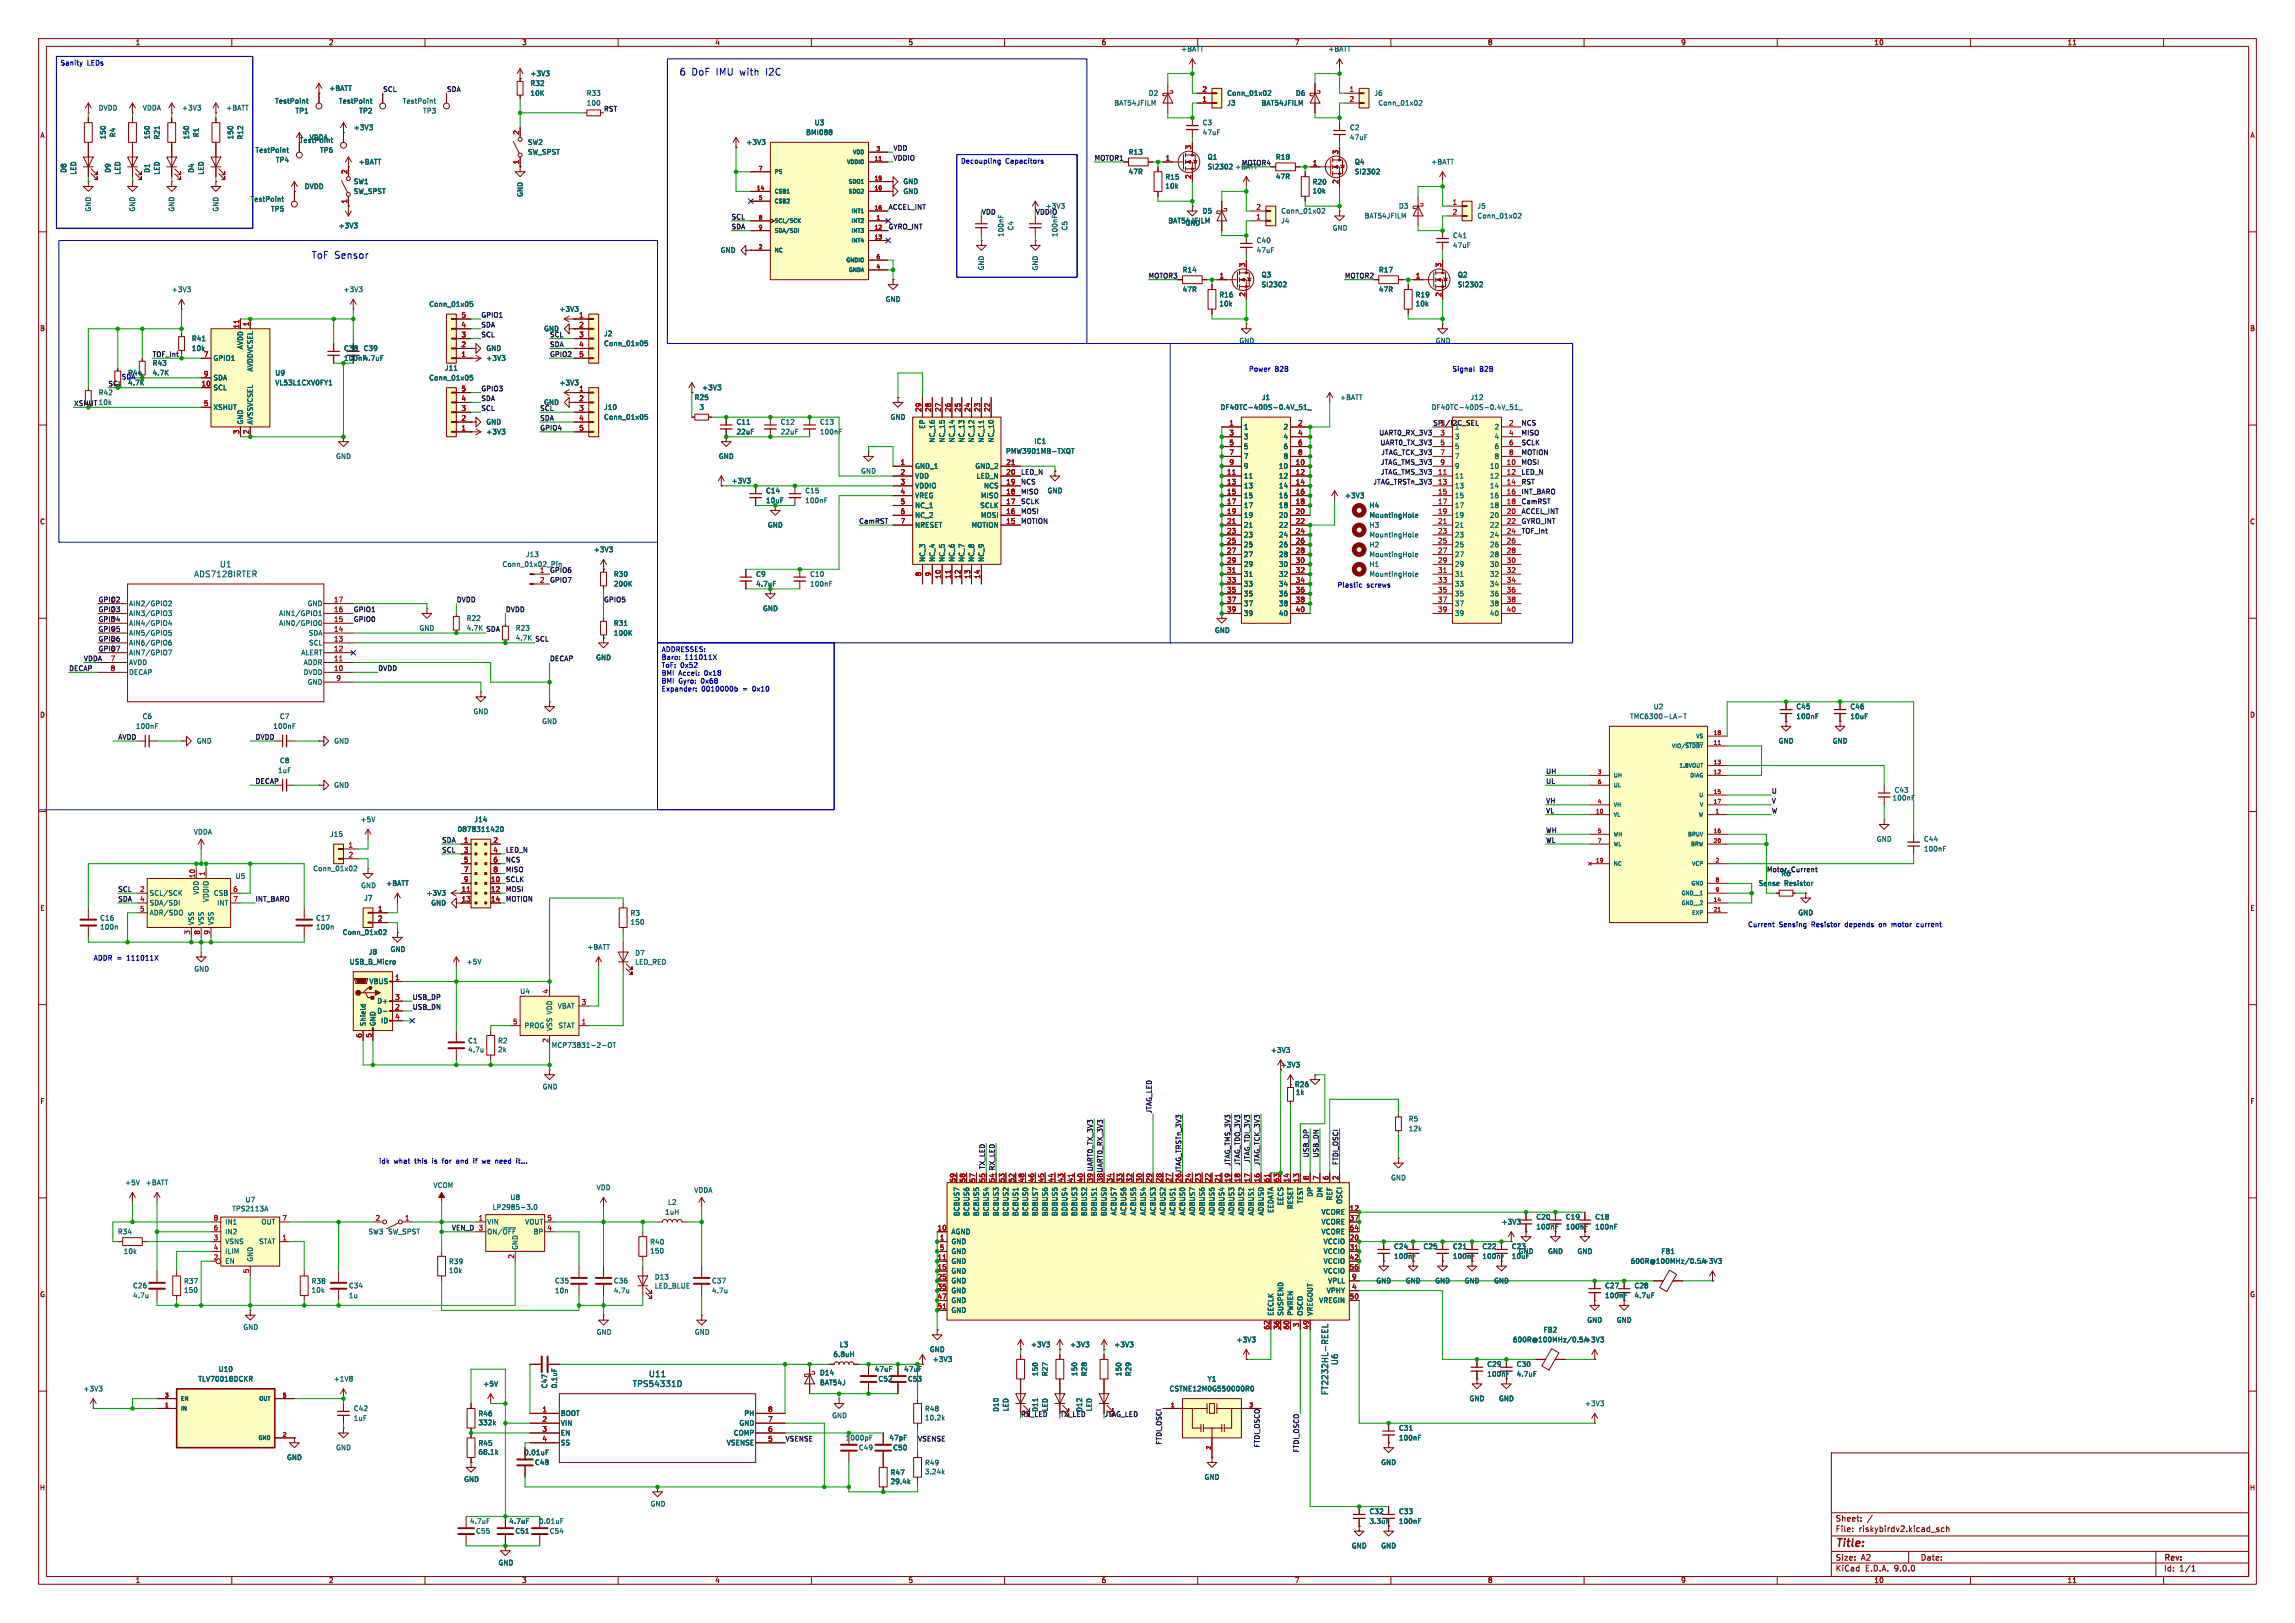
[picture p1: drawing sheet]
<svg xmlns="http://www.w3.org/2000/svg" width="297mm" height="210mm" viewBox="0 0 297 210" stroke-linecap="round" stroke-linejoin="round" font-family="sans-serif">
<defs><g id="words">
<text font-size="1.4" fill="#840000" x="237.5" y="200.4">Title:</text>
<g font-size="1.2" fill="#0000c2">
<text x="87.9" y="9.9">6</text>
<text x="89.5" y="9.9">DoF IMU with</text>
<text x="99.1" y="9.9">I2C</text>
<text x="40.3" y="33.6">ToF Sensor</text>
</g>
<g font-size="1.1" fill="#006464">
<text x="25.1" y="74.8">ADS7128IRTER</text>
<text x="28.4" y="73.5">U1</text>
<text x="81.8" y="179.6">TPS54331D</text>
<text x="83.9" y="178.3">U11</text>
<text x="173.3" y="176.7" transform="rotate(-90 173.3 176.7)">U6</text>
<text x="172" y="180.6" transform="rotate(-90 172 180.6)">FT2232HL-REEL</text>
</g>
<g font-size="1" fill="#840000">
<text x="237.5" y="197">Sheet:</text>
<text x="237.5" y="203.4">KiCad</text>
<text x="237.5" y="202">Size:</text>
<text x="237.5" y="198.3">File:</text>
<text x="240.5" y="198.3">riskybirdv2.kicad_sch</text>
<text x="240.8" y="202">A2</text>
<text x="241.4" y="203.4">E.D.A.</text>
<text x="245.2" y="203.4">9.0.0</text>
<text x="248.5" y="202">Date:</text>
<text x="280" y="202.1">Rev:</text>
<text x="280" y="203.4">Id:</text>
<text x="282" y="203.4">1/1</text>
</g>
<g font-size=".9" fill="#840000">
<text x="17.5" y="5.9">1</text>
<text x="42.5" y="5.9">2</text>
<text x="67.5" y="5.9">3</text>
<text x="92.5" y="5.9">4</text>
<text x="117.5" y="5.9">5</text>
<text x="142.5" y="5.9">6</text>
<text x="167.5" y="5.9">7</text>
<text x="192.5" y="5.9">8</text>
<text x="217.5" y="5.9">9</text>
<text x="242.5" y="5.9">10</text>
<text x="267.5" y="5.9">11</text>
<text x="5.2" y="17.9">A</text>
<text x="291.2" y="17.9">A</text>
<text x="38.7" y="18.6">TestPoint</text>
<text x="5.1" y="42.9">B</text>
<text x="44.5" y="46.8">100nF4.7uF</text>
<text x="291.1" y="42.9">B</text>
<text x="14" y="50">SCL</text>
<text x="16.5" y="48.7">R44</text>
<text x="99.1" y="65.2">10uF</text>
<text x="5.1" y="67.9">C</text>
<text x="291.1" y="67.9">C</text>
<text x="5.1" y="92.9">D</text>
<text x="291.1" y="92.9">D</text>
<text x="5.2" y="117.9">E</text>
<text x="291.2" y="117.9">E</text>
<text x="5.2" y="142.9">F</text>
<text x="291.2" y="142.9">F</text>
<text x="128.8" y="153.1" transform="rotate(-90 128.8 153.1)">54 RX_LED</text>
<text x="141.5" y="153.1" transform="rotate(-90 141.5 153.1)">39 UART0_TX_3V3</text>
<text x="142.7" y="153.1" transform="rotate(-90 142.7 153.1)">38 UART0_RX_3V3</text>
<text x="152.9" y="153.1" transform="rotate(-90 152.9 153.1)">26 JTAG_TRSTn_3V3</text>
<text x="5.1" y="167.9">G</text>
<text x="188" y="163">100nF</text>
<text x="191.8" y="163">100nF</text>
<text x="291.1" y="167.9">G</text>
<text x="207.6" y="168.1">100nF</text>
<text x="5.1" y="192.9">H</text>
<text x="177.2" y="197.3">3.3uF</text>
<text x="291.1" y="192.9">H</text>
<text x="17.5" y="204.9">1</text>
<text x="42.5" y="204.9">2</text>
<text x="67.5" y="204.9">3</text>
<text x="92.5" y="204.9">4</text>
<text x="117.5" y="204.9">5</text>
<text x="142.5" y="204.9">6</text>
<text x="167.5" y="204.9">7</text>
<text x="192.5" y="204.9">8</text>
<text x="217.5" y="204.9">9</text>
<text x="242.5" y="204.9">10</text>
<text x="267.5" y="204.9">11</text>
</g>
<g font-size=".9" fill="#0000c2">
<text x="7.8" y="8.6">Sanity</text>
<text x="11.3" y="8.6">LEDs</text>
<text x="124.3" y="21.3">Decoupling</text>
<text x="130.1" y="21.3">Capacitors</text>
<text x="15.7" y="49.2">SDA</text>
<text x="161.6" y="48.2">Power</text>
<text x="165" y="48.2">B2B</text>
<text x="187.9" y="48.2">Signal</text>
<text x="191.5" y="48.2">B2B</text>
<text x="173" y="76.1">Plastic</text>
<text x="176.9" y="76.1">screws</text>
<text x="85.6" y="84.5">ADDRESSES:</text>
<text x="85.6" y="85.5">Baro:</text>
<text x="85.6" y="86.6">ToF:</text>
<text x="85.6" y="87.6">BMI</text>
<text x="85.6" y="88.6">BMI</text>
<text x="85.6" y="89.6">Expander:</text>
<text x="87.8" y="87.6">Accel:</text>
<text x="87.8" y="88.6">Gyro:</text>
<text x="88.1" y="86.6">0x52</text>
<text x="88.6" y="85.5">111011X</text>
<text x="90.8" y="89.6">0010000b</text>
<text x="90.8" y="88.6">0x68</text>
<text x="91.2" y="87.6">0x18</text>
<text x="96.2" y="89.6">=</text>
<text x="97.5" y="89.6">0x10</text>
<text x="12.1" y="124.3">ADDR =</text>
<text x="16.5" y="124.3">111011X</text>
<text x="226.2" y="120.1">Current</text>
<text x="230.2" y="120.1">Sensing</text>
<text x="234.5" y="120.1">Resistor</text>
<text x="238.9" y="120.1">depends</text>
<text x="243.4" y="120.1">on</text>
<text x="245.1" y="120.1">motor</text>
<text x="248.5" y="120.1">current</text>
<text x="49" y="150.7">idk</text>
<text x="51" y="150.7">what</text>
<text x="53.7" y="150.7">this</text>
<text x="56.1" y="150.7">is</text>
<text x="57.5" y="150.7">for</text>
<text x="59.4" y="150.7">and</text>
<text x="61.7" y="150.7">if</text>
<text x="63" y="150.7">we</text>
<text x="64.8" y="150.7">need</text>
<text x="67.6" y="150.7">it...</text>
</g>
<g font-size=".9" fill="#006464">
<text x="42.5" y="11.9">+BATT</text>
<text x="68.6" y="10">+3V3</text>
<text x="68.6" y="11.2">R32</text>
<text x="152.8" y="6.8">+BATT</text>
<text x="171.8" y="6.8">+BATT</text>
<text x="12.7" y="14.4">DVDD</text>
<text x="15" y="17.8" transform="rotate(-90 15 17.8)">R4</text>
<text x="18.4" y="14.4">VDDA</text>
<text x="23.5" y="14.4">+3V3</text>
<text x="25.8" y="17.8" transform="rotate(-90 25.8 17.8)">R1</text>
<text x="29.2" y="14.4">+BATT</text>
<text x="35.5" y="13.5">TestPoint</text>
<text x="38.2" y="14.8">TP1</text>
<text x="43.8" y="13.5">TestPoint</text>
<text x="45.7" y="16.9">+3V3</text>
<text x="46.4" y="14.8">TP2</text>
<text x="52.1" y="13.5">TestPoint</text>
<text x="54.7" y="14.8">TP3</text>
<text x="68.6" y="12.5">10K</text>
<text x="75.9" y="12.5">R33</text>
<text x="75.9" y="13.8">100</text>
<text x="104.3" y="17.6">BMI088</text>
<text x="105.4" y="16.3">U3</text>
<text x="144.1" y="13.8">BAT54JFILM</text>
<text x="148.6" y="12.5">D2</text>
<text x="155.6" y="16.3">C3</text>
<text x="155.6" y="17.6">47uF</text>
<text x="158.8" y="13.8">J3</text>
<text x="158.8" y="12.5">Conn_01x02</text>
<text x="163.2" y="13.8">BAT54JFILM</text>
<text x="167.6" y="12.5">D6</text>
<text x="174.6" y="16.9">C2</text>
<text x="177.8" y="12.5">J6</text>
<text x="178.3" y="13.8">Conn_01x02</text>
<text x="8.7" y="22.4" transform="rotate(-90 8.7 22.4)">D8</text>
<text x="10" y="22.7" transform="rotate(-90 10 22.7)">LED</text>
<text x="13.8" y="18.1" transform="rotate(-90 13.8 18.1)">150</text>
<text x="14.4" y="22.4" transform="rotate(-90 14.4 22.4)">D9</text>
<text x="15.7" y="22.7" transform="rotate(-90 15.7 22.7)">LED</text>
<text x="19.5" y="22.4" transform="rotate(-90 19.5 22.4)">D1</text>
<text x="19.5" y="18.1" transform="rotate(-90 19.5 18.1)">150</text>
<text x="20.8" y="22.7" transform="rotate(-90 20.8 22.7)">LED</text>
<text x="20.8" y="18.1" transform="rotate(-90 20.8 18.1)">R21</text>
<text x="24.6" y="18.1" transform="rotate(-90 24.6 18.1)">150</text>
<text x="25.2" y="22.4" transform="rotate(-90 25.2 22.4)">D4</text>
<text x="26.5" y="22.7" transform="rotate(-90 26.5 22.7)">LED</text>
<text x="30.3" y="18.1" transform="rotate(-90 30.3 18.1)">150</text>
<text x="31.5" y="18.1" transform="rotate(-90 31.5 18.1)">R12</text>
<text x="33" y="19.9">TestPoint</text>
<text x="35.6" y="21.1">TP4</text>
<text x="40" y="18.2">VDDA</text>
<text x="41.3" y="19.9">TP6</text>
<text x="45.7" y="23.9">SW1</text>
<text x="46.4" y="21.4">+BATT</text>
<text x="68.3" y="20.1">SW_SPST</text>
<text x="68.3" y="18.8">SW2</text>
<text x="96.5" y="18.8">+3V3</text>
<text x="116.8" y="23.9">GND</text>
<text x="146" y="20.1">R13</text>
<text x="146" y="22.7">47R</text>
<text x="150.8" y="23.3">R15</text>
<text x="156.2" y="22">SI2302</text>
<text x="156.2" y="20.8">Q1</text>
<text x="165.1" y="20.8">R18</text>
<text x="165.1" y="23.3">47R</text>
<text x="169.8" y="24">R20</text>
<text x="174.6" y="18.2">47uF</text>
<text x="175.3" y="22.7">SI2302</text>
<text x="175.3" y="21.4">Q4</text>
<text x="185.2" y="21.4">+BATT</text>
<text x="11.9" y="27.4" transform="rotate(-90 11.9 27.4)">GND</text>
<text x="17.6" y="27.4" transform="rotate(-90 17.6 27.4)">GND</text>
<text x="22.7" y="27.4" transform="rotate(-90 22.7 27.4)">GND</text>
<text x="28.4" y="27.4" transform="rotate(-90 28.4 27.4)">GND</text>
<text x="32.4" y="26.2">TestPoint</text>
<text x="35" y="27.5">TP5</text>
<text x="39.4" y="24.6">DVDD</text>
<text x="43.8" y="29.6">+3V3</text>
<text x="45.7" y="25.2">SW_SPST</text>
<text x="67.7" y="25.5" transform="rotate(-90 67.7 25.5)">GND</text>
<text x="116.8" y="25.2">GND</text>
<text x="131.2" y="29.9" transform="rotate(-90 131.2 29.9)">C4</text>
<text x="138.2" y="29.9" transform="rotate(-90 138.2 29.9)">C5</text>
<text x="150.8" y="24.5">10k</text>
<text x="151.1" y="29">BAT54JFILM</text>
<text x="153.4" y="29.3">GND</text>
<text x="155.6" y="27.7">D5</text>
<text x="165.7" y="29">J4</text>
<text x="165.7" y="27.7">Conn_01x02</text>
<text x="169.8" y="25.1">10k</text>
<text x="172.4" y="29.9">GND</text>
<text x="176.5" y="28.4">BAT54JFILM</text>
<text x="181" y="27.1">D3</text>
<text x="191.1" y="27.1">J5</text>
<text x="191.1" y="28.4">Conn_01x02</text>
<text x="93.2" y="32.8">GND</text>
<text x="127.4" y="35.1" transform="rotate(-90 127.4 35.1)">GND</text>
<text x="130" y="30.7" transform="rotate(-90 130 30.7)">100nF</text>
<text x="134.4" y="35.1" transform="rotate(-90 134.4 35.1)">GND</text>
<text x="137" y="30.7" transform="rotate(-90 137 30.7)">100nF</text>
<text x="153" y="35.4">R14</text>
<text x="162.6" y="31.5">C40</text>
<text x="162.6" y="32.8">47uF</text>
<text x="163.2" y="36">Q3</text>
<text x="178.4" y="35.4">R17</text>
<text x="188" y="30.9">C41</text>
<text x="188" y="32.2">47uF</text>
<text x="188.6" y="36">Q2</text>
<text x="22.2" y="37.9">+3V3</text>
<text x="44.4" y="37.9">+3V3</text>
<text x="55.5" y="39.8">Conn_01x05</text>
<text x="72.3" y="40.4">+3V3</text>
<text x="74.9" y="41.1">1</text>
<text x="114.6" y="39.2">GND</text>
<text x="153" y="37.9">47R</text>
<text x="157.7" y="39.7">10k</text>
<text x="157.7" y="38.6">R16</text>
<text x="163.2" y="37.3">SI2302</text>
<text x="178.4" y="37.9">47R</text>
<text x="183.1" y="39.7">10k</text>
<text x="183.1" y="38.6">R19</text>
<text x="188.6" y="37.3">SI2302</text>
<text x="19.7" y="47.4">R43</text>
<text x="24.8" y="45.5">10k</text>
<text x="24.8" y="44.2">R41</text>
<text x="27.6" y="46.8">GPIO1</text>
<text x="31.5" y="45.3" transform="rotate(-90 31.5 45.3)">AVDD</text>
<text x="44.5" y="45.5">C38</text>
<text x="47" y="45.5">C39</text>
<text x="62.9" y="45.5">GND</text>
<text x="62.9" y="46.8">+3V3</text>
<text x="70.3" y="43">GND</text>
<text x="71.1" y="43.7">SCL</text>
<text x="78.1" y="43.6">J2</text>
<text x="78.1" y="44.9">Conn_01x05</text>
<text x="160.3" y="44.5">GND</text>
<text x="185.7" y="44.5">GND</text>
<text x="12.7" y="51.2">R42</text>
<text x="16.5" y="50">4.7K</text>
<text x="19.7" y="48.7">4.7K</text>
<text x="27.6" y="49.3">SDA</text>
<text x="27.6" y="50.6">SCL</text>
<text x="27.6" y="53.1">XSHUT</text>
<text x="32.8" y="48.1" transform="rotate(-90 32.8 48.1)">AVDDVCSEL</text>
<text x="35.6" y="48.7">U9</text>
<text x="35.6" y="50">VL53L1CXV0FY1</text>
<text x="55.5" y="49.3">Conn_01x05</text>
<text x="57.5" y="48.1">J11</text>
<text x="69.8" y="53.2">SCL</text>
<text x="70.3" y="52.5">GND</text>
<text x="72.3" y="50">+3V3</text>
<text x="74.9" y="50.7">1</text>
<text x="78.1" y="53.1">J10</text>
<text x="89.8" y="51.9">R25</text>
<text x="90.5" y="53.1">3</text>
<text x="90.8" y="50.6">+3V3</text>
<text x="157.9" y="53.1">DF40TC-40DS-0.4V_51_</text>
<text x="163.2" y="51.9">J1</text>
<text x="173.4" y="51.9">+BATT</text>
<text x="185.2" y="53.1">DF40TC-40DS-0.4V_51_</text>
<text x="190.2" y="51.9">J12</text>
<text x="31.5" y="55" transform="rotate(-90 31.5 55)">GND</text>
<text x="32.8" y="55" transform="rotate(-90 32.8 55)">AVSSVCSEL</text>
<text x="43.4" y="59.5">GND</text>
<text x="62.9" y="55">GND</text>
<text x="62.9" y="56.3">+3V3</text>
<text x="78.1" y="54.4">Conn_01x05</text>
<text x="93" y="59.5">GND</text>
<text x="95.3" y="55">C11</text>
<text x="95.3" y="56.3">22uF</text>
<text x="101" y="55">C12</text>
<text x="101" y="56.3">22uF</text>
<text x="106" y="56.3">100nF</text>
<text x="106" y="55">C13</text>
<text x="115.2" y="54.4">GND</text>
<text x="119.8" y="55.5" transform="rotate(-90 119.8 55.5)">EP</text>
<text x="121.1" y="57.3" transform="rotate(-90 121.1 57.3)">NC_16</text>
<text x="122.4" y="57.3" transform="rotate(-90 122.4 57.3)">NC_15</text>
<text x="123.6" y="57.3" transform="rotate(-90 123.6 57.3)">NC_14</text>
<text x="124.9" y="57.3" transform="rotate(-90 124.9 57.3)">NC_13</text>
<text x="126.2" y="57.3" transform="rotate(-90 126.2 57.3)">NC_12</text>
<text x="127.4" y="57.3" transform="rotate(-90 127.4 57.3)">NC_11</text>
<text x="128.7" y="57.3" transform="rotate(-90 128.7 57.3)">NC_10</text>
<text x="130.1" y="58.8">PMW3901MB-TXQT</text>
<text x="133.8" y="57.5">IC1</text>
<text x="160.9" y="55.7">1</text>
<text x="160.9" y="56.9">3</text>
<text x="160.9" y="58.2">5</text>
<text x="160.9" y="59.5">7</text>
<text x="166" y="55.7">2</text>
<text x="166" y="56.9">4</text>
<text x="166" y="58.2">6</text>
<text x="166" y="59.5">8</text>
<text x="188.2" y="56.9">3</text>
<text x="188.2" y="58.2">5</text>
<text x="188.2" y="59.5">7</text>
<text x="193.3" y="55.7">2</text>
<text x="193.3" y="56.9">4</text>
<text x="193.3" y="58.2">6</text>
<text x="193.3" y="59.5">8</text>
<text x="94.6" y="62.7">+3V3</text>
<text x="99.1" y="63.9">C14</text>
<text x="104.1" y="65.2">100nF</text>
<text x="104.1" y="63.9">C15</text>
<text x="111.4" y="61.4">GND</text>
<text x="118.4" y="60.8">GND_1</text>
<text x="118.4" y="62">VDD</text>
<text x="118.4" y="63.3">VDDIO</text>
<text x="118.4" y="64.6">VREG</text>
<text x="118.4" y="65.8">NC_1</text>
<text x="126.2" y="60.8">GND_2</text>
<text x="126.3" y="62">LED_N</text>
<text x="126.8" y="65.8">SCLK</text>
<text x="126.9" y="64.6">MISO</text>
<text x="127.3" y="63.3">NCS</text>
<text x="135.5" y="63.9">GND</text>
<text x="160.9" y="60.8">9</text>
<text x="160.9" y="62">11</text>
<text x="160.9" y="63.3">13</text>
<text x="160.9" y="64.6">15</text>
<text x="160.9" y="65.8">17</text>
<text x="165.4" y="60.8">10</text>
<text x="165.4" y="62">12</text>
<text x="165.4" y="63.3">14</text>
<text x="165.4" y="64.6">16</text>
<text x="165.4" y="65.8">18</text>
<text x="174" y="64.6">+3V3</text>
<text x="177.2" y="65.8">H4</text>
<text x="188.2" y="60.8">9</text>
<text x="188.2" y="62">11</text>
<text x="188.2" y="63.3">13</text>
<text x="188.2" y="64.6">15</text>
<text x="188.2" y="65.8">17</text>
<text x="192.7" y="60.8">10</text>
<text x="192.7" y="62">12</text>
<text x="192.7" y="63.3">14</text>
<text x="192.7" y="64.6">16</text>
<text x="192.7" y="65.8">18</text>
<text x="76.8" y="71.6">+3V3</text>
<text x="99.3" y="68.4">GND</text>
<text x="118.4" y="67.1">NC_2</text>
<text x="118.4" y="68.4">NRESET</text>
<text x="125.7" y="68.4">MOTION</text>
<text x="126.9" y="67.1">MOSI</text>
<text x="160.9" y="67.1">19</text>
<text x="160.9" y="68.4">21</text>
<text x="160.9" y="69.6">23</text>
<text x="160.9" y="70.9">25</text>
<text x="165.4" y="67.1">20</text>
<text x="165.4" y="68.4">22</text>
<text x="165.4" y="69.6">24</text>
<text x="165.4" y="70.9">26</text>
<text x="177.2" y="70.9">H2</text>
<text x="177.2" y="67.1">MountingHole</text>
<text x="177.2" y="68.4">H3</text>
<text x="177.2" y="69.6">MountingHole</text>
<text x="188.2" y="67.1">19</text>
<text x="188.2" y="68.4">21</text>
<text x="188.2" y="69.6">23</text>
<text x="188.2" y="70.9">25</text>
<text x="192.7" y="67.1">20</text>
<text x="192.7" y="68.4">22</text>
<text x="192.7" y="69.6">24</text>
<text x="192.7" y="70.9">26</text>
<text x="65" y="73.5">Conn_01x02_Pin</text>
<text x="68" y="72.2">J13</text>
<text x="69.8" y="74.2">1</text>
<text x="79.4" y="76">200K</text>
<text x="79.4" y="74.7">R30</text>
<text x="97.8" y="74.7">C9</text>
<text x="97.8" y="76">4.7uF</text>
<text x="104.8" y="76">100nF</text>
<text x="104.8" y="74.7">C10</text>
<text x="119.8" y="72.8" transform="rotate(-90 119.8 72.8)">NC_3</text>
<text x="121.1" y="72.8" transform="rotate(-90 121.1 72.8)">NC_4</text>
<text x="122.4" y="72.8" transform="rotate(-90 122.4 72.8)">NC_5</text>
<text x="123.6" y="72.8" transform="rotate(-90 123.6 72.8)">NC_6</text>
<text x="124.9" y="72.8" transform="rotate(-90 124.9 72.8)">NC_7</text>
<text x="126.2" y="72.8" transform="rotate(-90 126.2 72.8)">NC_8</text>
<text x="127.4" y="72.8" transform="rotate(-90 127.4 72.8)">NC_9</text>
<text x="160.9" y="72.2">27</text>
<text x="160.9" y="73.5">29</text>
<text x="160.9" y="74.7">31</text>
<text x="160.9" y="76">33</text>
<text x="160.9" y="77.3">35</text>
<text x="165.4" y="72.2">28</text>
<text x="165.4" y="73.5">30</text>
<text x="165.4" y="74.7">32</text>
<text x="165.4" y="76">34</text>
<text x="165.4" y="77.3">36</text>
<text x="177.2" y="72.2">MountingHole</text>
<text x="177.2" y="73.5">H1</text>
<text x="177.2" y="74.7">MountingHole</text>
<text x="188.2" y="72.2">27</text>
<text x="188.2" y="73.5">29</text>
<text x="188.2" y="74.7">31</text>
<text x="188.2" y="76">33</text>
<text x="188.2" y="77.3">35</text>
<text x="192.7" y="72.2">28</text>
<text x="192.7" y="73.5">30</text>
<text x="192.7" y="74.7">32</text>
<text x="192.7" y="76">34</text>
<text x="192.7" y="77.3">36</text>
<text x="16.6" y="78.5">AIN2/GPIO2</text>
<text x="16.6" y="79.8">AIN3/GPIO3</text>
<text x="16.6" y="81.1">AIN4/GPIO4</text>
<text x="16.6" y="82.3">AIN5/GPIO5</text>
<text x="16.6" y="83.6">AIN6/GPIO6</text>
<text x="36.1" y="79.8">AIN1/GPIO1</text>
<text x="36.1" y="81.1">AIN0/GPIO0</text>
<text x="39.7" y="78.5">GND</text>
<text x="39.9" y="82.3">SDA</text>
<text x="39.9" y="83.6">SCL</text>
<text x="54.2" y="81.7">GND</text>
<text x="60.3" y="80.4">R22</text>
<text x="60.3" y="81.7">4.7K</text>
<text x="66.7" y="81.7">R23</text>
<text x="66.7" y="83">4.7K</text>
<text x="79.4" y="82.3">100K</text>
<text x="79.4" y="81.1">R31</text>
<text x="98.7" y="79.2">GND</text>
<text x="157.2" y="82">GND</text>
<text x="160.9" y="78.5">37</text>
<text x="160.9" y="79.8">39</text>
<text x="165.4" y="78.5">38</text>
<text x="165.4" y="79.8">40</text>
<text x="188.2" y="78.5">37</text>
<text x="188.2" y="79.8">39</text>
<text x="192.7" y="78.5">38</text>
<text x="192.7" y="79.8">40</text>
<text x="16.6" y="84.9">AIN7/GPIO7</text>
<text x="16.6" y="86.2">AVDD</text>
<text x="16.6" y="87.4">DECAP</text>
<text x="38.9" y="84.9">ALERT</text>
<text x="39.2" y="86.2">ADDR</text>
<text x="39.2" y="87.4">DVDD</text>
<text x="39.7" y="88.7">GND</text>
<text x="77.1" y="85.5">GND</text>
<text x="17.5" y="94.4">100nF</text>
<text x="18.4" y="93.1">C6</text>
<text x="35.3" y="94.4">100nF</text>
<text x="36.2" y="93.1">C7</text>
<text x="61.2" y="92.5">GND</text>
<text x="70.1" y="93.8">GND</text>
<text x="210.9" y="93.1">TMC6300-LA-T</text>
<text x="213.9" y="91.9">U2</text>
<text x="232.4" y="93.1">100nF</text>
<text x="232.4" y="91.9">C45</text>
<text x="239.4" y="91.9">C46</text>
<text x="239.4" y="93.1">10uF</text>
<text x="25.4" y="96.3">GND</text>
<text x="35.9" y="100.1">1uF</text>
<text x="36.2" y="98.9">C8</text>
<text x="43.2" y="96.3">GND</text>
<text x="230.1" y="96.3">GND</text>
<text x="237.1" y="96.3">GND</text>
<text x="43.2" y="102">GND</text>
<text x="46.6" y="106.5">+5V</text>
<text x="59.2" y="107.7">0878311420</text>
<text x="61.3" y="106.5">J14</text>
<text x="244.9" y="103.7">100nF</text>
<text x="245.1" y="102.7">C43</text>
<text x="25" y="108.1">VDDA</text>
<text x="30.4" y="113.8">U5</text>
<text x="40.5" y="112.8">Conn_01x02</text>
<text x="42.7" y="108.4">J15</text>
<text x="230.5" y="113.5">R6</text>
<text x="242.8" y="109">GND</text>
<text x="248.9" y="110.3">100nF</text>
<text x="248.9" y="109">C44</text>
<text x="12.9" y="119.2">C16</text>
<text x="19.3" y="116">SCL/SCK</text>
<text x="19.3" y="117.3">SDA/SDI</text>
<text x="19.3" y="118.5">ADR/SDO</text>
<text x="25.2" y="119.8" transform="rotate(-90 25.2 119.8)">VSS</text>
<text x="25.8" y="115.8" transform="rotate(-90 25.8 115.8)">VDD</text>
<text x="26.5" y="119.8" transform="rotate(-90 26.5 119.8)">VSS</text>
<text x="27.1" y="116.8" transform="rotate(-90 27.1 116.8)">VDDIO</text>
<text x="27.6" y="116">CSB</text>
<text x="27.7" y="119.8" transform="rotate(-90 27.7 119.8)">VSS</text>
<text x="28" y="117.3">INT</text>
<text x="40.8" y="119.2">C17</text>
<text x="46.7" y="115">GND</text>
<text x="47.1" y="116.6">J7</text>
<text x="49.9" y="114.7">+BATT</text>
<text x="55.1" y="116">+3V3</text>
<text x="55.7" y="117.3">GND</text>
<text x="81.5" y="118.6">R3</text>
<text x="81.5" y="119.7">150</text>
<text x="227.5" y="114.7">Sense</text>
<text x="230.9" y="114.7">Resistor</text>
<text x="232.7" y="118.5">GND</text>
<text x="12.9" y="120.4">100n</text>
<text x="25.1" y="125.8">GND</text>
<text x="40.8" y="120.4">100n</text>
<text x="44.3" y="121.1">Conn_01x02</text>
<text x="45.2" y="124.9">USB_B_Micro</text>
<text x="47.7" y="123.6">J8</text>
<text x="50.5" y="123.3">GND</text>
<text x="60.3" y="124.9">+5V</text>
<text x="76" y="123">+BATT</text>
<text x="82.1" y="123.8">D7</text>
<text x="82.1" y="124.9">LED_RED</text>
<text x="47.7" y="127.4">VBUS</text>
<text x="48.8" y="130">D+</text>
<text x="48.8" y="131.2">D-</text>
<text x="67.3" y="128.7">U4</text>
<text x="72.1" y="130.6">VBAT</text>
<text x="47.4" y="132.8" transform="rotate(-90 47.4 132.8)">Shield</text>
<text x="48.7" y="132.8" transform="rotate(-90 48.7 132.8)">GND</text>
<text x="49.3" y="132.5">ID</text>
<text x="60.5" y="135.1">C1</text>
<text x="60.5" y="136.3">4.7u</text>
<text x="64.4" y="135.1">R2</text>
<text x="64.4" y="136.3">2k</text>
<text x="67.8" y="133.1">PROG</text>
<text x="71.3" y="135.7">MCP73831-2-OT</text>
<text x="71.6" y="133.5" transform="rotate(-90 71.6 133.5)">VSS VDD</text>
<text x="72.2" y="133.1">STAT</text>
<text x="164.4" y="136.3">+3V3</text>
<text x="70.2" y="141.1">GND</text>
<text x="165.7" y="138.2">+3V3</text>
<text x="167.5" y="140.8">R26</text>
<text x="167.6" y="141.8">1k</text>
<text x="182.2" y="145.2">R5</text>
<text x="182.2" y="146.5">12k</text>
<text x="16.1" y="153.5">+5V</text>
<text x="18.8" y="153.5">+BATT</text>
<text x="31.7" y="155.7">U7</text>
<text x="56" y="153.8">VCOM</text>
<text x="66" y="155.4">U8</text>
<text x="77.1" y="154.1">VDD</text>
<text x="89.8" y="154.4">VDDA</text>
<text x="168.7" y="155.8" transform="rotate(-90 168.7 155.8)">TEST</text>
<text x="170" y="154.9" transform="rotate(-90 170 154.9)">DP</text>
<text x="171.2" y="155" transform="rotate(-90 171.2 155)">DM</text>
<text x="172.5" y="155.4" transform="rotate(-90 172.5 155.4)">REF</text>
<text x="173.8" y="155.9" transform="rotate(-90 173.8 155.9)">OSCI</text>
<text x="180" y="152.8">GND</text>
<text x="15.2" y="159.8">R34</text>
<text x="29.1" y="158.5">IN1</text>
<text x="29.1" y="159.8">IN2</text>
<text x="29.1" y="161.1">VSNS</text>
<text x="30" y="156.8">TPS2113A</text>
<text x="33.5" y="161.1">STAT</text>
<text x="33.8" y="158.5">OUT</text>
<text x="47.6" y="159.8">SW3</text>
<text x="50.2" y="159.8">SW_SPST</text>
<text x="63" y="158.5">VIN</text>
<text x="63" y="159.8">ON/~{OFF}</text>
<text x="63.7" y="156.6">LP2985-3.0</text>
<text x="67.1" y="161.8" transform="rotate(-90 67.1 161.8)">GND</text>
<text x="67.9" y="158.5">VOUT</text>
<text x="69" y="159.8">BP</text>
<text x="84.1" y="161.1">R40</text>
<text x="86" y="157.3">1uH</text>
<text x="86.4" y="156">L2</text>
<text x="123.1" y="159.8">AGND</text>
<text x="123.1" y="161.1">GND</text>
<text x="124.3" y="157.4" transform="rotate(-90 124.3 157.4)">BCBUS7</text>
<text x="125.5" y="157.4" transform="rotate(-90 125.5 157.4)">BCBUS6</text>
<text x="126.8" y="157.4" transform="rotate(-90 126.8 157.4)">BCBUS5</text>
<text x="128.1" y="157.4" transform="rotate(-90 128.1 157.4)">BCBUS4</text>
<text x="129.3" y="157.4" transform="rotate(-90 129.3 157.4)">BCBUS3</text>
<text x="130.6" y="157.4" transform="rotate(-90 130.6 157.4)">BCBUS2</text>
<text x="131.9" y="157.4" transform="rotate(-90 131.9 157.4)">BCBUS1</text>
<text x="133.1" y="157.4" transform="rotate(-90 133.1 157.4)">BCBUS0</text>
<text x="134.4" y="157.4" transform="rotate(-90 134.4 157.4)">BDBUS7</text>
<text x="135.7" y="157.4" transform="rotate(-90 135.7 157.4)">BDBUS6</text>
<text x="137" y="157.4" transform="rotate(-90 137 157.4)">BDBUS5</text>
<text x="138.2" y="157.4" transform="rotate(-90 138.2 157.4)">BDBUS4</text>
<text x="139.5" y="157.4" transform="rotate(-90 139.5 157.4)">BDBUS3</text>
<text x="140.8" y="157.4" transform="rotate(-90 140.8 157.4)">BDBUS2</text>
<text x="142" y="157.4" transform="rotate(-90 142 157.4)">BDBUS1</text>
<text x="143.3" y="157.4" transform="rotate(-90 143.3 157.4)">BDBUS0</text>
<text x="144.6" y="157.3" transform="rotate(-90 144.6 157.3)">ACBUS7</text>
<text x="145.8" y="157.3" transform="rotate(-90 145.8 157.3)">ACBUS6</text>
<text x="147.1" y="157.3" transform="rotate(-90 147.1 157.3)">ACBUS5</text>
<text x="148.4" y="157.3" transform="rotate(-90 148.4 157.3)">ACBUS4</text>
<text x="149.7" y="157.3" transform="rotate(-90 149.7 157.3)">ACBUS3</text>
<text x="150.9" y="157.3" transform="rotate(-90 150.9 157.3)">ACBUS2</text>
<text x="152.2" y="157.3" transform="rotate(-90 152.2 157.3)">ACBUS1</text>
<text x="153.5" y="157.3" transform="rotate(-90 153.5 157.3)">ACBUS0</text>
<text x="154.7" y="157.3" transform="rotate(-90 154.7 157.3)">ADBUS7</text>
<text x="156" y="157.3" transform="rotate(-90 156 157.3)">ADBUS6</text>
<text x="157.3" y="157.3" transform="rotate(-90 157.3 157.3)">ADBUS5</text>
<text x="158.5" y="157.3" transform="rotate(-90 158.5 157.3)">ADBUS4</text>
<text x="159.8" y="157.3" transform="rotate(-90 159.8 157.3)">ADBUS3</text>
<text x="161.1" y="157.3" transform="rotate(-90 161.1 157.3)">ADBUS2</text>
<text x="162.4" y="157.3" transform="rotate(-90 162.4 157.3)">ADBUS1</text>
<text x="163.6" y="157.3" transform="rotate(-90 163.6 157.3)">ADBUS0</text>
<text x="164.9" y="157" transform="rotate(-90 164.9 157)">EEDATA</text>
<text x="166.2" y="156" transform="rotate(-90 166.2 156)">EECS</text>
<text x="167.4" y="156.5" transform="rotate(-90 167.4 156.5)">RESET</text>
<text x="171" y="157.3">VCORE</text>
<text x="171" y="158.5">VCORE</text>
<text x="171" y="159.8">VCORE</text>
<text x="171.2" y="161.1">VCCIO</text>
<text x="180.3" y="161.7">C24</text>
<text x="184.2" y="161.7">C25</text>
<text x="188" y="161.7">C21</text>
<text x="191.8" y="161.7">C22</text>
<text x="194.3" y="158.5">+3V3</text>
<text x="195.6" y="161.7">C23</text>
<text x="198.8" y="159.2">100nF</text>
<text x="198.8" y="157.9">C20</text>
<text x="202.6" y="159.2">100nF</text>
<text x="202.6" y="157.9">C19</text>
<text x="206.4" y="159.2">100nF</text>
<text x="206.4" y="157.9">C18</text>
<text x="15.9" y="162.4">10k</text>
<text x="17.1" y="166.8">C26</text>
<text x="23.8" y="167.4">150</text>
<text x="23.8" y="166.2">R37</text>
<text x="29.1" y="162.4">ILIM</text>
<text x="29.1" y="163.6">EN</text>
<text x="32.8" y="163.3" transform="rotate(-90 32.8 163.3)">GND</text>
<text x="40.3" y="167.4">10k</text>
<text x="40.3" y="166.2">R38</text>
<text x="45.1" y="166.8">C34</text>
<text x="58" y="164.8">10k</text>
<text x="58" y="163.7">R39</text>
<text x="71.8" y="166.2">C35</text>
<text x="71.8" y="167.4">10n</text>
<text x="79.4" y="166.2">C36</text>
<text x="79.4" y="167.4">4.7u</text>
<text x="84.1" y="162.3">150</text>
<text x="84.7" y="166.8">LED_BLUE</text>
<text x="84.7" y="165.7">D13</text>
<text x="92.1" y="166.2">C37</text>
<text x="92.1" y="167.4">4.7u</text>
<text x="123.1" y="162.4">GND</text>
<text x="123.1" y="163.6">GND</text>
<text x="123.1" y="164.9">GND</text>
<text x="123.1" y="166.2">GND</text>
<text x="123.1" y="167.4">GND</text>
<text x="171.2" y="162.4">VCCIO</text>
<text x="171.2" y="163.6">VCCIO</text>
<text x="171.2" y="164.9">VCCIO</text>
<text x="171.6" y="167.4">VPHY</text>
<text x="171.8" y="166.2">VPLL</text>
<text x="178.1" y="166.2">GND</text>
<text x="180.3" y="163">100nF</text>
<text x="181.9" y="166.2">GND</text>
<text x="185.7" y="166.2">GND</text>
<text x="189.5" y="166.2">GND</text>
<text x="193.3" y="166.2">GND</text>
<text x="195.6" y="163">10uF</text>
<text x="196.5" y="162.4">GND</text>
<text x="200.3" y="162.4">GND</text>
<text x="204.1" y="162.4">GND</text>
<text x="207.6" y="166.8">C27</text>
<text x="211" y="163.6">600R@100MHz/0.5A</text>
<text x="211.5" y="166.8">C28</text>
<text x="214.9" y="162.4">FB1</text>
<text x="220.3" y="163.6">+3V3</text>
<text x="17.1" y="168.1">4.7u</text>
<text x="31.4" y="172.2">GND</text>
<text x="45.1" y="168.1">1u</text>
<text x="77.2" y="172.8">GND</text>
<text x="89.9" y="172.8">GND</text>
<text x="123.1" y="168.7">GND</text>
<text x="123.1" y="170">GND</text>
<text x="160" y="173.8">+3V3</text>
<text x="164.9" y="170.3" transform="rotate(-90 164.9 170.3)">EECLK</text>
<text x="166.2" y="170.3" transform="rotate(-90 166.2 170.3)">SUSPEND</text>
<text x="167.4" y="170.3" transform="rotate(-90 167.4 170.3)">PWREN</text>
<text x="168.7" y="170.3" transform="rotate(-90 168.7 170.3)">OSCO</text>
<text x="170" y="170.3" transform="rotate(-90 170 170.3)">VREGOUT</text>
<text x="170.7" y="168.7">VREGIN</text>
<text x="195.7" y="173.8">600R@100MHz/0.5A</text>
<text x="199.7" y="172.5">FB2</text>
<text x="205.1" y="173.8">+3V3</text>
<text x="205.4" y="171.2">GND</text>
<text x="209.2" y="171.2">GND</text>
<text x="211.5" y="168.1">4.7uF</text>
<text x="25.6" y="178.9">TLV70018DCKR</text>
<text x="28.2" y="177.6">U10</text>
<text x="43.1" y="178.9">+1V8</text>
<text x="62.5" y="179.5">+5V</text>
<text x="70.9" y="179.7" transform="rotate(-90 70.9 179.7)">C47</text>
<text x="72.2" y="179.7" transform="rotate(-90 72.2 179.7)">0.1uF</text>
<text x="106" y="178.1">D14</text>
<text x="106" y="179.3">BAT54J</text>
<text x="107.8" y="175.7">6.8uH</text>
<text x="108.6" y="174.4">L3</text>
<text x="113.1" y="177.6">47uF</text>
<text x="113.6" y="178.9">C52</text>
<text x="116.9" y="177.6">47uF</text>
<text x="117.4" y="178.9">C53</text>
<text x="120.3" y="175.1">GND</text>
<text x="120.7" y="176.3">+3V3</text>
<text x="133.4" y="174.4">+3V3</text>
<text x="134.4" y="178.1" transform="rotate(-90 134.4 178.1)">150</text>
<text x="135.7" y="178.1" transform="rotate(-90 135.7 178.1)">R27</text>
<text x="138.4" y="174.4">+3V3</text>
<text x="139.5" y="178.1" transform="rotate(-90 139.5 178.1)">150</text>
<text x="140.8" y="178.1" transform="rotate(-90 140.8 178.1)">R28</text>
<text x="144.1" y="174.4">+3V3</text>
<text x="145.2" y="178.1" transform="rotate(-90 145.2 178.1)">150</text>
<text x="146.5" y="178.1" transform="rotate(-90 146.5 178.1)">R29</text>
<text x="156.2" y="178.9">Y1</text>
<text x="192.4" y="178.2">100nF</text>
<text x="192.4" y="177">C29</text>
<text x="196.2" y="177">C30</text>
<text x="196.2" y="178.2">4.7uF</text>
<text x="10.7" y="180.1">+3V3</text>
<text x="45.7" y="183.9">1uF</text>
<text x="45.7" y="182.7">C42</text>
<text x="61.9" y="183.4">R46</text>
<text x="61.9" y="184.5">332k</text>
<text x="72.5" y="183.3">BOOT</text>
<text x="72.5" y="184.6">VIN</text>
<text x="72.5" y="185.9">EN</text>
<text x="94.9" y="185.9">COMP</text>
<text x="95.6" y="184.6">GND</text>
<text x="96.3" y="183.3">PH</text>
<text x="107.6" y="183.6">GND</text>
<text x="119.6" y="182.7">R48</text>
<text x="119.6" y="183.9">10.2k</text>
<text x="129.3" y="182.7" transform="rotate(-90 129.3 182.7)">D10</text>
<text x="130.6" y="182.7" transform="rotate(-90 130.6 182.7)">LED</text>
<text x="134.4" y="182.7" transform="rotate(-90 134.4 182.7)">D11</text>
<text x="135.7" y="182.7" transform="rotate(-90 135.7 182.7)">LED</text>
<text x="140.1" y="182.7" transform="rotate(-90 140.1 182.7)">D12</text>
<text x="141.4" y="182.7" transform="rotate(-90 141.4 182.7)">LED</text>
<text x="151.3" y="180.1">CSTNE12M0G550000R0</text>
<text x="181" y="185.2">C31</text>
<text x="190.1" y="181.4">GND</text>
<text x="193.9" y="181.4">GND</text>
<text x="205.1" y="182">+3V3</text>
<text x="37.1" y="189">GND</text>
<text x="43.4" y="187.8">GND</text>
<text x="60" y="191.9">GND</text>
<text x="61.9" y="187.2">R45</text>
<text x="61.9" y="188.3">68.1k</text>
<text x="67.8" y="188.4">0.01uF</text>
<text x="69.2" y="189.7">C48</text>
<text x="72.5" y="187.1">SS</text>
<text x="94" y="187.1">VSENSE</text>
<text x="109.4" y="186.5">1000pF</text>
<text x="111.1" y="187.8">C49</text>
<text x="115" y="186.5">47pF</text>
<text x="115.2" y="191">R47</text>
<text x="115.5" y="187.8">C50</text>
<text x="119.6" y="189.7">R49</text>
<text x="119.6" y="190.9">3.24k</text>
<text x="155.8" y="191.6">GND</text>
<text x="178.7" y="189.7">GND</text>
<text x="181" y="186.5">100nF</text>
<text x="60.8" y="197.3">4.7uF</text>
<text x="65.8" y="197.3">4.7uF</text>
<text x="69.7" y="197.3">0.01uF</text>
<text x="84.1" y="195">GND</text>
<text x="115.2" y="192.1">29.4k</text>
<text x="177.2" y="196">C32</text>
<text x="181" y="197.3">100nF</text>
<text x="181" y="196">C33</text>
<text x="61.5" y="198.6">C55</text>
<text x="64.5" y="202.7">GND</text>
<text x="66.6" y="198.6">C51</text>
<text x="71.1" y="198.6">C54</text>
<text x="174.9" y="200.5">GND</text>
<text x="178.7" y="200.5">GND</text>
</g>
<g font-size=".9" fill="#0f0f0f">
<text x="49.5" y="11.9">SCL</text>
<text x="57.8" y="11.9">SDA</text>
<text x="78.1" y="14.5">RST</text>
<text x="115.6" y="20.8">VDDIO</text>
<text x="115.6" y="19.6">VDD</text>
<text x="141.6" y="20.8">MOTOR1</text>
<text x="159.8" y="22">+BATT</text>
<text x="160.7" y="21.5">MOTOR4</text>
<text x="94.6" y="29.7">SDA</text>
<text x="94.6" y="28.4">SCL</text>
<text x="114.9" y="27.2">ACCEL_INT</text>
<text x="114.9" y="29.7">GYRO_INT</text>
<text x="135.3" y="27.1">+3V3</text>
<text x="62.2" y="41.1">GPIO1</text>
<text x="148.6" y="36.1">MOTOR3</text>
<text x="174" y="36.1">MOTOR2</text>
<text x="19.7" y="46.2">TOF_Int</text>
<text x="62.2" y="43.7">SCL</text>
<text x="62.2" y="42.4">SDA</text>
<text x="71.1" y="46.2">GPIO2</text>
<text x="71.1" y="45">SDA</text>
<text x="9.5" y="52.6">XSHUT 10k</text>
<text x="62.2" y="51.9">SDA</text>
<text x="62.2" y="53.2">SCL</text>
<text x="62.2" y="50.7">GPIO3</text>
<text x="69.8" y="54.5">SDA</text>
<text x="69.8" y="55.7">GPIO4</text>
<text x="178.4" y="56.4">UART0_RX_3V3</text>
<text x="178.6" y="57.7">UART0_TX_3V3</text>
<text x="178.7" y="58.9">JTAG_TCK_3V3</text>
<text x="185.4" y="55.1">SPI/I2C_SEL</text>
<text x="186.3" y="55.1">1</text>
<text x="188.2" y="55.7">1</text>
<text x="196.8" y="55.1">NCS</text>
<text x="196.8" y="56.4">MISO</text>
<text x="196.8" y="58.9">MOTION</text>
<text x="196.8" y="57.7">SCLK</text>
<text x="132.1" y="62.7">NCS</text>
<text x="132.1" y="61.5">LED_N</text>
<text x="132.1" y="65.3">SCLK</text>
<text x="132.1" y="64">MISO</text>
<text x="177.7" y="62.7">JTAG_TRSTn_3V3</text>
<text x="178.6" y="60.2">JTAG_TMS_3V3</text>
<text x="178.6" y="61.5">JTAG_TMS_3V3</text>
<text x="196.8" y="60.2">MOSI</text>
<text x="196.8" y="65.3">CamRST</text>
<text x="196.8" y="64">INT_BARO</text>
<text x="196.8" y="61.5">LED_N</text>
<text x="196.8" y="62.7">RST</text>
<text x="111.1" y="67.8">CamRST</text>
<text x="132.1" y="67.8">MOTION</text>
<text x="132.1" y="66.5">MOSI</text>
<text x="196.8" y="69.1">TOF_Int</text>
<text x="196.8" y="67.8">GYRO_INT</text>
<text x="196.8" y="66.5">ACCEL_INT</text>
<text x="12.7" y="78">GPIO2</text>
<text x="14.3" y="78">1</text>
<text x="59.1" y="78">DVDD</text>
<text x="71.1" y="74.2">GPIO6</text>
<text x="71.1" y="75.4">GPIO7</text>
<text x="78.1" y="78">GPIO5</text>
<text x="12.7" y="83.1">GPIO6</text>
<text x="12.7" y="81.8">GPIO5</text>
<text x="12.7" y="79.2">GPIO3</text>
<text x="12.7" y="80.5">GPIO4</text>
<text x="14.3" y="79.2">2</text>
<text x="14.3" y="80.5">3</text>
<text x="14.3" y="81.8">4</text>
<text x="14.3" y="83.1">5</text>
<text x="45.7" y="79.2">GPIO1</text>
<text x="45.7" y="80.5">GPIO0</text>
<text x="62.9" y="81.8">SDA</text>
<text x="65.4" y="79.2">DVDD</text>
<text x="69.2" y="83.1">SCL</text>
<text x="8.9" y="86.9">DECAP</text>
<text x="10.8" y="85.6">VDDA</text>
<text x="12.7" y="84.3">GPIO7</text>
<text x="14.3" y="84.3">6</text>
<text x="48.9" y="86.9">DVDD</text>
<text x="71.1" y="85.6">DECAP</text>
<text x="15.2" y="95.8">AVDD</text>
<text x="33" y="95.8">DVDD</text>
<text x="33" y="101.5">DECAP</text>
<text x="200" y="100.2">UH</text>
<text x="200" y="101.5">UL</text>
<text x="200" y="107.8">WH</text>
<text x="200" y="104">VH</text>
<text x="200" y="105.3">VL</text>
<text x="229.2" y="105.3">W</text>
<text x="229.2" y="102.7">U</text>
<text x="229.2" y="104">V</text>
<text x="57.1" y="109.1">SDA</text>
<text x="57.1" y="110.4">SCL</text>
<text x="65.4" y="112.9">MISO</text>
<text x="65.4" y="110.4">LED_N</text>
<text x="65.4" y="111.6">NCS</text>
<text x="200" y="109.1">WL</text>
<text x="228.6" y="112.9">Motor_Current</text>
<text x="15.2" y="115.4">SCL</text>
<text x="15.2" y="116.7">SDA</text>
<text x="33" y="116.7">INT_BARO</text>
<text x="65.4" y="114.2">SCLK</text>
<text x="65.4" y="115.4">MOSI</text>
<text x="65.4" y="116.7">MOTION</text>
<text x="53.3" y="130.7">USB_DN</text>
<text x="53.3" y="129.4">USB_DP</text>
<text x="149.1" y="144.1" transform="rotate(-90 149.1 144.1)">JTAG_LED</text>
<text x="169.4" y="149.8" transform="rotate(-90 169.4 149.8)">USB_DP</text>
<text x="170.7" y="149.8" transform="rotate(-90 170.7 149.8)">USB_DN</text>
<text x="127.5" y="151.4" transform="rotate(-90 127.5 151.4)">TX_LED</text>
<text x="159.3" y="150.9" transform="rotate(-90 159.3 150.9)">JTAG_TMS_3V3</text>
<text x="160.5" y="150.9" transform="rotate(-90 160.5 150.9)">JTAG_TDO_3V3</text>
<text x="161.8" y="150.5" transform="rotate(-90 161.8 150.5)">JTAG_TDI_3V3</text>
<text x="163.1" y="150.9" transform="rotate(-90 163.1 150.9)">JTAG_TCK_3V3</text>
<text x="173.2" y="150.8" transform="rotate(-90 173.2 150.8)">FTDI_OSCI</text>
<text x="58.4" y="159.3">VEN_D 3</text>
<text x="101.6" y="186.6">VSENSE</text>
<text x="118.7" y="186.6">VSENSE</text>
<text x="150.4" y="187" transform="rotate(-90 150.4 187)">FTDI_OSCI</text>
<text x="163.1" y="187.4" transform="rotate(-90 163.1 187.4)">FTDI_OSCO</text>
<text x="168.1" y="188" transform="rotate(-90 168.1 188)">FTDI_OSCO</text>
</g>
<g font-size=".9" fill="#a90000">
<text x="155.5" y="11.9">2</text>
<text x="174.6" y="11.9">1</text>
<text x="67.2" y="17.5" transform="rotate(-90 67.2 17.5)">2</text>
<text x="155.5" y="13.2">1</text>
<text x="174.6" y="13.2">2</text>
<text x="45" y="22.6" transform="rotate(-90 45 22.6)">2</text>
<text x="67.2" y="21.3" transform="rotate(-90 67.2 21.3)">1</text>
<text x="150.8" y="20.8">1</text>
<text x="154.2" y="23.2" transform="rotate(-90 154.2 23.2)">2</text>
<text x="154.2" y="19.4" transform="rotate(-90 154.2 19.4)">3</text>
<text x="169.8" y="21.5">1</text>
<text x="173.2" y="23.8" transform="rotate(-90 173.2 23.8)">2</text>
<text x="173.2" y="20" transform="rotate(-90 173.2 20)">3</text>
<text x="45" y="26.4" transform="rotate(-90 45 26.4)">1</text>
<text x="162.5" y="28.4">1</text>
<text x="162.5" y="27.2">2</text>
<text x="187.9" y="26.5">1</text>
<text x="187.9" y="27.8">2</text>
<text x="161.2" y="34.6" transform="rotate(-90 161.2 34.6)">3</text>
<text x="186.6" y="34.6" transform="rotate(-90 186.6 34.6)">3</text>
<text x="59.7" y="41.1">5</text>
<text x="157.8" y="36.1">1</text>
<text x="161.2" y="38.5" transform="rotate(-90 161.2 38.5)">2</text>
<text x="183.2" y="36.1">1</text>
<text x="186.6" y="38.5" transform="rotate(-90 186.6 38.5)">2</text>
<text x="26.3" y="46.2">7</text>
<text x="31" y="42.6" transform="rotate(-90 31 42.6)">11</text>
<text x="32.3" y="42.3" transform="rotate(-90 32.3 42.3)">1</text>
<text x="59.7" y="46.2">1</text>
<text x="59.7" y="45">2</text>
<text x="59.7" y="43.7">3</text>
<text x="59.7" y="42.4">4</text>
<text x="74.9" y="42.4">2</text>
<text x="74.9" y="43.7">3</text>
<text x="74.9" y="45">4</text>
<text x="74.9" y="46.2">5</text>
<text x="26" y="50">10</text>
<text x="26.3" y="48.8">9</text>
<text x="26.3" y="52.6">5</text>
<text x="59.7" y="53.2">3</text>
<text x="59.7" y="51.9">4</text>
<text x="59.7" y="50.7">5</text>
<text x="74.9" y="51.9">2</text>
<text x="74.9" y="53.2">3</text>
<text x="119.3" y="53.4" transform="rotate(-90 119.3 53.4)">29</text>
<text x="120.5" y="53.4" transform="rotate(-90 120.5 53.4)">28</text>
<text x="121.8" y="53.4" transform="rotate(-90 121.8 53.4)">27</text>
<text x="123.1" y="53.4" transform="rotate(-90 123.1 53.4)">26</text>
<text x="124.3" y="53.4" transform="rotate(-90 124.3 53.4)">25</text>
<text x="125.6" y="53.4" transform="rotate(-90 125.6 53.4)">24</text>
<text x="126.9" y="53.4" transform="rotate(-90 126.9 53.4)">23</text>
<text x="128.1" y="53.4" transform="rotate(-90 128.1 53.4)">22</text>
<text x="31" y="56.2" transform="rotate(-90 31 56.2)">3</text>
<text x="32.3" y="56.2" transform="rotate(-90 32.3 56.2)">2</text>
<text x="59.7" y="55.8">1</text>
<text x="59.7" y="54.5">2</text>
<text x="74.9" y="54.5">4</text>
<text x="74.9" y="55.8">5</text>
<text x="159" y="55.1">1</text>
<text x="159" y="56.4">3</text>
<text x="159" y="57.7">5</text>
<text x="159" y="58.9">7</text>
<text x="167.9" y="55.1">2</text>
<text x="167.9" y="56.4">4</text>
<text x="167.9" y="57.7">6</text>
<text x="167.9" y="58.9">8</text>
<text x="186.3" y="56.4">3</text>
<text x="186.3" y="57.7">5</text>
<text x="186.3" y="58.9">7</text>
<text x="195.2" y="55.1">2</text>
<text x="195.2" y="56.4">4</text>
<text x="195.2" y="57.7">6</text>
<text x="195.2" y="58.9">8</text>
<text x="116.5" y="60.2">1</text>
<text x="116.5" y="61.5">2</text>
<text x="116.5" y="62.7">3</text>
<text x="116.5" y="64">4</text>
<text x="116.5" y="65.3">5</text>
<text x="130.2" y="60.2">21</text>
<text x="130.2" y="61.5">20</text>
<text x="130.2" y="62.7">19</text>
<text x="130.2" y="64">18</text>
<text x="130.2" y="65.3">17</text>
<text x="158.7" y="61.5">11</text>
<text x="158.7" y="62.7">13</text>
<text x="158.7" y="64">15</text>
<text x="158.7" y="65.3">17</text>
<text x="159" y="60.2">9</text>
<text x="167.6" y="60.2">10</text>
<text x="167.6" y="61.5">12</text>
<text x="167.6" y="62.7">14</text>
<text x="167.6" y="64">16</text>
<text x="167.6" y="65.3">18</text>
<text x="186" y="61.5">11</text>
<text x="186" y="62.7">13</text>
<text x="186" y="64">15</text>
<text x="186" y="65.3">17</text>
<text x="186.3" y="60.2">9</text>
<text x="194.9" y="60.2">10</text>
<text x="194.9" y="61.5">12</text>
<text x="194.9" y="62.7">14</text>
<text x="194.9" y="64">16</text>
<text x="194.9" y="65.3">18</text>
<text x="116.5" y="66.5">6</text>
<text x="116.5" y="67.8">7</text>
<text x="130.2" y="66.5">16</text>
<text x="130.2" y="67.8">15</text>
<text x="158.7" y="66.5">19</text>
<text x="158.7" y="67.8">21</text>
<text x="158.7" y="69.1">23</text>
<text x="158.7" y="70.4">25</text>
<text x="158.7" y="71.6">27</text>
<text x="167.6" y="66.5">20</text>
<text x="167.6" y="67.8">22</text>
<text x="167.6" y="69.1">24</text>
<text x="167.6" y="70.4">26</text>
<text x="167.6" y="71.6">28</text>
<text x="186" y="66.5">19</text>
<text x="186" y="67.8">21</text>
<text x="186" y="69.1">23</text>
<text x="186" y="70.4">25</text>
<text x="186" y="71.6">27</text>
<text x="194.9" y="66.5">20</text>
<text x="194.9" y="67.8">22</text>
<text x="194.9" y="69.1">24</text>
<text x="194.9" y="70.4">26</text>
<text x="194.9" y="71.6">28</text>
<text x="43.2" y="78">17</text>
<text x="69.8" y="75.4">2</text>
<text x="119.3" y="74.6" transform="rotate(-90 119.3 74.6)">8</text>
<text x="120.5" y="74.6" transform="rotate(-90 120.5 74.6)">9</text>
<text x="121.8" y="75" transform="rotate(-90 121.8 75)">10</text>
<text x="123.1" y="75" transform="rotate(-90 123.1 75)">11</text>
<text x="124.3" y="75" transform="rotate(-90 124.3 75)">12</text>
<text x="125.6" y="75" transform="rotate(-90 125.6 75)">13</text>
<text x="126.9" y="75" transform="rotate(-90 126.9 75)">14</text>
<text x="158.7" y="72.9">29</text>
<text x="158.7" y="74.2">31</text>
<text x="158.7" y="75.4">33</text>
<text x="158.7" y="76.7">35</text>
<text x="158.7" y="78">37</text>
<text x="167.6" y="72.9">30</text>
<text x="167.6" y="74.2">32</text>
<text x="167.6" y="75.4">34</text>
<text x="167.6" y="76.7">36</text>
<text x="167.6" y="78">38</text>
<text x="186" y="72.9">29</text>
<text x="186" y="74.2">31</text>
<text x="186" y="75.4">33</text>
<text x="186" y="76.7">35</text>
<text x="186" y="78">37</text>
<text x="194.9" y="72.9">30</text>
<text x="194.9" y="74.2">32</text>
<text x="194.9" y="75.4">34</text>
<text x="194.9" y="76.7">36</text>
<text x="194.9" y="78">38</text>
<text x="43.2" y="79.2">16</text>
<text x="43.2" y="80.5">15</text>
<text x="43.2" y="81.8">14</text>
<text x="43.2" y="83.1">13</text>
<text x="158.7" y="79.2">39</text>
<text x="167.6" y="79.2">40</text>
<text x="186" y="79.2">39</text>
<text x="194.9" y="79.2">40</text>
<text x="14.3" y="85.6">7</text>
<text x="14.3" y="86.9">8</text>
<text x="43.2" y="84.3">12</text>
<text x="43.2" y="85.6">11</text>
<text x="43.2" y="86.9">10</text>
<text x="43.5" y="88.1">9</text>
<text x="25.3" y="113.7" transform="rotate(-90 25.3 113.7)">10</text>
<text x="26.5" y="113.4" transform="rotate(-90 26.5 113.4)">1</text>
<text x="45" y="109.7">1</text>
<text x="45" y="111">2</text>
<text x="60" y="109.1">1</text>
<text x="60" y="110.4">3</text>
<text x="60" y="111.6">5</text>
<text x="60" y="112.9">7</text>
<text x="63.8" y="109.1">2</text>
<text x="63.8" y="110.4">4</text>
<text x="63.8" y="111.6">6</text>
<text x="63.8" y="112.9">8</text>
<text x="18.1" y="115.4">2</text>
<text x="18.1" y="116.7">4</text>
<text x="18.1" y="118">5</text>
<text x="30.1" y="115.4">6</text>
<text x="30.1" y="116.7">7</text>
<text x="48.9" y="118">1</text>
<text x="48.9" y="119.3">2</text>
<text x="59.7" y="115.4">11</text>
<text x="59.7" y="116.7">13</text>
<text x="60" y="114.2">9</text>
<text x="63.5" y="114.2">10</text>
<text x="63.5" y="115.4">12</text>
<text x="63.5" y="116.7">14</text>
<text x="24.6" y="121" transform="rotate(-90 24.6 121)">3</text>
<text x="25.9" y="121" transform="rotate(-90 25.9 121)">8</text>
<text x="27.2" y="121" transform="rotate(-90 27.2 121)">9</text>
<text x="51.1" y="126.9">1</text>
<text x="51.1" y="129.4">3</text>
<text x="51.1" y="130.7">2</text>
<text x="51.1" y="132">4</text>
<text x="71" y="128.6" transform="rotate(-90 71 128.6)">4</text>
<text x="75.2" y="130">3</text>
<text x="46.9" y="134.3" transform="rotate(-90 46.9 134.3)">6</text>
<text x="48.1" y="134.3" transform="rotate(-90 48.1 134.3)">5</text>
<text x="66.3" y="132.6">5</text>
<text x="71" y="135" transform="rotate(-90 71 135)">2</text>
<text x="75.2" y="132.6">1</text>
<text x="123.7" y="153.1" transform="rotate(-90 123.7 153.1)">59</text>
<text x="125" y="153.1" transform="rotate(-90 125 153.1)">58</text>
<text x="126.2" y="153.1" transform="rotate(-90 126.2 153.1)">57</text>
<text x="127.5" y="153.1" transform="rotate(-90 127.5 153.1)">55</text>
<text x="128.8" y="153.1" transform="rotate(-90 128.8 153.1)">54</text>
<text x="130" y="153.1" transform="rotate(-90 130 153.1)">53</text>
<text x="131.3" y="153.1" transform="rotate(-90 131.3 153.1)">52</text>
<text x="132.6" y="153.1" transform="rotate(-90 132.6 153.1)">48</text>
<text x="133.9" y="153.1" transform="rotate(-90 133.9 153.1)">46</text>
<text x="135.1" y="153.1" transform="rotate(-90 135.1 153.1)">45</text>
<text x="136.4" y="153.1" transform="rotate(-90 136.4 153.1)">44</text>
<text x="137.7" y="153.1" transform="rotate(-90 137.7 153.1)">43</text>
<text x="138.9" y="153.1" transform="rotate(-90 138.9 153.1)">41</text>
<text x="140.2" y="153.1" transform="rotate(-90 140.2 153.1)">40</text>
<text x="141.5" y="153.1" transform="rotate(-90 141.5 153.1)">39</text>
<text x="142.7" y="153.1" transform="rotate(-90 142.7 153.1)">38</text>
<text x="144" y="153.1" transform="rotate(-90 144 153.1)">34</text>
<text x="145.3" y="153.1" transform="rotate(-90 145.3 153.1)">33</text>
<text x="146.6" y="153.1" transform="rotate(-90 146.6 153.1)">32</text>
<text x="147.8" y="153.1" transform="rotate(-90 147.8 153.1)">30</text>
<text x="149.1" y="153.1" transform="rotate(-90 149.1 153.1)">29</text>
<text x="150.4" y="153.1" transform="rotate(-90 150.4 153.1)">28</text>
<text x="151.6" y="153.1" transform="rotate(-90 151.6 153.1)">27</text>
<text x="152.9" y="153.1" transform="rotate(-90 152.9 153.1)">26</text>
<text x="154.2" y="153.1" transform="rotate(-90 154.2 153.1)">24</text>
<text x="155.4" y="153.1" transform="rotate(-90 155.4 153.1)">23</text>
<text x="156.7" y="153.1" transform="rotate(-90 156.7 153.1)">22</text>
<text x="158" y="153.1" transform="rotate(-90 158 153.1)">21</text>
<text x="159.3" y="153.1" transform="rotate(-90 159.3 153.1)">19</text>
<text x="160.5" y="153.1" transform="rotate(-90 160.5 153.1)">18</text>
<text x="161.8" y="153.1" transform="rotate(-90 161.8 153.1)">17</text>
<text x="163.1" y="153.1" transform="rotate(-90 163.1 153.1)">16</text>
<text x="164.3" y="153.1" transform="rotate(-90 164.3 153.1)">61</text>
<text x="165.6" y="153.1" transform="rotate(-90 165.6 153.1)">63</text>
<text x="166.9" y="153.1" transform="rotate(-90 166.9 153.1)">14</text>
<text x="168.1" y="153.1" transform="rotate(-90 168.1 153.1)">13</text>
<text x="169.4" y="152.8" transform="rotate(-90 169.4 152.8)">8</text>
<text x="170.7" y="152.8" transform="rotate(-90 170.7 152.8)">7</text>
<text x="172" y="152.8" transform="rotate(-90 172 152.8)">6</text>
<text x="173.2" y="152.8" transform="rotate(-90 173.2 152.8)">2</text>
<text x="27.6" y="158">8</text>
<text x="27.6" y="159.3">6</text>
<text x="27.6" y="160.5">3</text>
<text x="27.6" y="161.8">4</text>
<text x="36.5" y="158">7</text>
<text x="36.5" y="160.5">1</text>
<text x="48.5" y="158">2</text>
<text x="52.4" y="158">1</text>
<text x="61.9" y="158">1</text>
<text x="70.8" y="158">5</text>
<text x="70.8" y="159.3">4</text>
<text x="121.3" y="159.3">10</text>
<text x="121.6" y="160.5">1</text>
<text x="121.6" y="161.8">5</text>
<text x="174.6" y="156.7">12</text>
<text x="174.6" y="158">37</text>
<text x="174.6" y="159.3">64</text>
<text x="174.6" y="160.5">20</text>
<text x="174.6" y="161.8">31</text>
<text x="27.6" y="163.1">2</text>
<text x="32.3" y="164.8" transform="rotate(-90 32.3 164.8)">5</text>
<text x="66.5" y="162.9" transform="rotate(-90 66.5 162.9)">2</text>
<text x="121.3" y="163.1">11</text>
<text x="121.3" y="164.3">15</text>
<text x="121.3" y="165.6">25</text>
<text x="121.3" y="166.9">35</text>
<text x="174.6" y="163.1">42</text>
<text x="174.6" y="164.3">56</text>
<text x="174.9" y="165.6">9</text>
<text x="174.9" y="166.9">4</text>
<text x="121.3" y="168.1">47</text>
<text x="121.3" y="169.4">51</text>
<text x="164.3" y="172.1" transform="rotate(-90 164.3 172.1)">62</text>
<text x="165.6" y="172.1" transform="rotate(-90 165.6 172.1)">36</text>
<text x="166.9" y="172.1" transform="rotate(-90 166.9 172.1)">60</text>
<text x="168.1" y="171.8" transform="rotate(-90 168.1 171.8)">3</text>
<text x="169.4" y="172.1" transform="rotate(-90 169.4 172.1)">49</text>
<text x="174.6" y="168.1">50</text>
<text x="70.1" y="182.8">1</text>
<text x="70.1" y="184">2</text>
<text x="70.1" y="185.3">3</text>
<text x="99.3" y="182.8">8</text>
<text x="99.3" y="184">7</text>
<text x="99.3" y="185.3">6</text>
<text x="70.1" y="186.6">4</text>
<text x="99.3" y="186.6">5</text>
</g>
<g font-size=".9" fill="#009600">
<text x="127" y="27.8">VDD</text>
<text x="134" y="27.8">VDDIO</text>
<text x="132.1" y="183.4">RX_LED</text>
<text x="137.2" y="183.4">TX_LED</text>
<text x="142.9" y="183.4">JTAG_LED</text>
</g>
<g font-size=".7" fill="#a90000">
<text x="98.1" y="22.1">7</text>
<text x="113.1" y="20.8">11</text>
<text x="113.1" y="23.4">15</text>
<text x="113.4" y="19.6">3</text>
<text x="97.9" y="24.6">14</text>
<text x="98.1" y="25.9">5</text>
<text x="98.1" y="28.4">8</text>
<text x="98.1" y="29.7">9</text>
<text x="113.1" y="24.6">10</text>
<text x="113.1" y="27.2">16</text>
<text x="113.1" y="29.7">12</text>
<text x="113.4" y="28.4">1</text>
<text x="98.1" y="32.3">2</text>
<text x="113.1" y="31">13</text>
<text x="113.4" y="33.5">6</text>
<text x="113.4" y="34.8">4</text>
<text x="221.7" y="95.1">18</text>
<text x="206.7" y="100.2">3</text>
<text x="206.7" y="101.5">6</text>
<text x="221.7" y="96.4">11</text>
<text x="221.7" y="98.9">13</text>
<text x="221.7" y="100.2">12</text>
<text x="206.5" y="105.3">10</text>
<text x="206.7" y="104">4</text>
<text x="206.7" y="107.8">5</text>
<text x="221.7" y="102.7">15</text>
<text x="221.7" y="104">17</text>
<text x="221.7" y="107.8">16</text>
<text x="221.9" y="105.3">1</text>
<text x="206.5" y="111.6">19</text>
<text x="206.7" y="109.1">7</text>
<text x="221.7" y="109.1">20</text>
<text x="221.9" y="111.6">2</text>
<text x="221.7" y="116.7">14</text>
<text x="221.7" y="118">21</text>
<text x="221.9" y="114.2">8</text>
<text x="221.9" y="115.4">9</text>
<text x="21.3" y="180.8">3</text>
<text x="21.3" y="182.1">1</text>
<text x="36.5" y="180.8">5</text>
<text x="36.5" y="185.9">2</text>
<text x="151.5" y="182.1">1</text>
<text x="161.6" y="182.1">3</text>
<text x="156.7" y="187.6" transform="rotate(-90 156.7 187.6)">2</text>
</g>
<g font-size=".7" fill="#006464">
<text x="100.2" y="22.6">PS</text>
<text x="109.5" y="21.3">VDDIO</text>
<text x="109.8" y="23.9">SDO1</text>
<text x="110.3" y="20.1">VDD</text>
<text x="100.2" y="25.1">CSB1</text>
<text x="100.2" y="26.4">CSB2</text>
<text x="100.2" y="28.9">SCL/SCK</text>
<text x="109.8" y="25.1">SDO2</text>
<text x="110.1" y="27.7">INT1</text>
<text x="110.1" y="28.9">INT2</text>
<text x="100.2" y="30.2">SDA/SDI</text>
<text x="100.2" y="32.8">NC</text>
<text x="109.4" y="34">GNDIO</text>
<text x="109.8" y="35.3">GNDA</text>
<text x="110.1" y="30.2">INT3</text>
<text x="110.1" y="31.5">INT4</text>
<text x="219.4" y="95.6">VS</text>
<text x="208.8" y="100.7">UH</text>
<text x="208.8" y="102">UL</text>
<text x="216.3" y="96.9">VIO/~{STDBY}</text>
<text x="217.2" y="99.4">1.8VOUT</text>
<text x="218.7" y="100.7">DIAG</text>
<text x="208.8" y="104.5">VH</text>
<text x="208.8" y="105.8">VL</text>
<text x="219.8" y="105.8">W</text>
<text x="219.8" y="103.2">U</text>
<text x="219.9" y="104.5">V</text>
<text x="208.8" y="108.3">WH</text>
<text x="208.8" y="109.6">WL</text>
<text x="208.8" y="112.1">NC</text>
<text x="218.4" y="108.3">BRUV</text>
<text x="218.7" y="109.6">BRW</text>
<text x="218.9" y="112.1">VCP</text>
<text x="217.5" y="115.9">GND__1</text>
<text x="217.5" y="117.2">GND__2</text>
<text x="218.8" y="114.7">GND</text>
<text x="218.9" y="118.5">EXP</text>
<text x="23.4" y="181.3">EN</text>
<text x="23.4" y="182.6">IN</text>
<text x="33.5" y="181.3">OUT</text>
<text x="33.4" y="186.4">GND</text>
</g>
</g></defs>
<g fill="none" stroke="#840000" stroke-width=".13">
<path d="M5 5h287v200h-287zM6 6h285v198h-285zM30 5v1M55 5v1M80 5v1M95.2 19.1h.1M95.2 17.8l-.3 .6M95.2 17.8l.4 .6M95.2 17.8v1.3M105 5v1M130 5v1M155 5v1"/>
<path d="M180 5v1M205 5v1M230 5v1M255 5v1M268.3 5.8h.4M280 5v1M5 30h1M114.9 23.5h.7v-.6l.6 .6-.6 .6v-.6M114.9 23.5h.1M149.4 22.2h1v2.6h-1zM149.9 21.6v.6M149.9 24.8v.6"/>
<path d="M291 30h1M5 55h1M43.2 44.5v1M43.2 46v1M291 55h1M5 80h1M291 80h1M5 105h1M291 105h1M5 130h1M291 130h1M5 155h1"/>
<path d="M85.1 158.1h.6l.1-.2 .2-.1 .3 .1 .1 .2 .1-.2 .2-.1 .2 .1 .1 .2 .1-.2 .2-.1 .2 .1 .1 .2 .1-.2 .2-.1 .3 .1 .1 .2h.6M291 155h1M68.6 176.5h1.4M71 176.5h1.4M78.1 170.2v.6h.6l-.6 .7-.6-.7h.6M78.1 170.2h.1M90.8 170.2v.6h.6l-.6 .7-.6-.7h.6M90.8 170.2h.1M104.8 177.8l.6 1.3h-1.3zM104.8 176.5v3.8M105.1 177.5h.3v.3h-1.3v.3h.4M107.3 176.5h.6l.1-.2 .3-.1 .2 .1 .1 .2 .1-.2 .2-.1 .2 .1 .1 .2 .1-.2 .2-.1 .3 .1 .1 .2v-.2l.3-.1 .2 .1 .1 .2h.6"/>
<path d="M5 180h1M68.6 182.9h3.8M68.6 184.2h3.8M68.6 185.4h3.8M68.6 186.7h3.8M72.4 180.3h25.4v8.9h-25.4zM85.1 192.4v.6h.6l-.6 .7-.6-.7h.6M85.1 192.4h.1M97.8 182.9h3.8M97.8 184.2h3.8M97.8 185.4h3.8M97.8 186.7h3.8"/>
<path d="M109.9 185.4v1.4M109.9 187.8v1.4M237 188h54v16h-54zM237 198.7h54M237 195.7h54M239.8 198.1v.1M239.8 197.7v.1M240.8 196.8h.1M240.8 196.4h.1M242.3 196.1l-.6 .9M250.7 197.9l.2 .1v.1l-.2 .1M250.7 197.7h.2"/>
<path d="M251.6 197.7h-.2l-.2 .1 .1 .4h.3M251.9 197.8l.3-.1v.5M251.9 197.4v.8M291 180h1M30 204v1M55 204v1M80 204v1M105 204v1M130 204v1M155 204v1M180 204v1M205 204v1"/>
<path d="M230 204v1M237 202.2h54M237 200.7h54M247 200.7v1.5M255 204v1M268.3 204.8h.4M279 200.7v3.3M280 204v1M283.7 203.3h.4M283.7 202.8l.2-.3v.8"/>
</g>
<path d="M42.4 45.5h1.5" fill="none" stroke="#840000" stroke-width=".15"/>
<path d="M42.4 46h1.5" fill="none" stroke="#840000" stroke-width=".17"/>
<path d="M70.1 175.5v2M70.9 175.5v2M108.8 187.7h2.1M108.8 186.9h2.1" fill="none" stroke="#840000" stroke-width=".25"/>
<path d="M98.6 18.1h.4l-.2 .2M98.9 18.3l.1 .1-.1 .3M71.4 177.1v.3M85.6 178.1h.5M87.9 178.7a.41 .41 0 0 1 .3 .3 .41 .41 0 0 1-.3 .4M110.1 175.2h.3M110.4 174.9v.6M112.6 186h.2M112.6 185.7h.3" fill="none" stroke="#006464" stroke-width=".13"/>
<path d="M99.7 18.4h12.7v17.8h-12.7z" fill="#ffffc2"/>
<g fill="none" stroke="#840000" stroke-width=".13">
<path d="M99.7 18.4h12.7v17.8h-12.7zM112.4 19.7h2.5M97.2 22.2h2.5M97.2 24.8h2.5M97.2 26h2.5M97.2 28.6h2.5M97.2 29.8h2.5M97.2 32.4h2.5M99.7 28.3l.5 .3-.5 .2M112.4 24.8h2.5M112.4 28.6h2.5M112.4 29.8h2.5"/>
<path d="M112.4 21h2.5M112.4 23.5h2.5M112.4 27.3h2.5M112.4 31.1h2.5M112.4 33.7h2.5M112.4 34.9h2.5M114.9 24.8h.7v-.7l.6 .7-.6 .6v-.6M114.9 24.8h.1M127 31.1v.7h.6l-.6 .6-.6-.6h.6M127 31.1h.1M127 27.9v1.1M127 29.5v1"/>
<path d="M134 31.1v.7h.6l-.6 .6-.7-.6h.7M134 31.1h.1M134 26l-.4 .7M134 26l.4 .7M134 26v1.3M134 27.9v1.1M134 29.5v1M60.3 196.2v1.4M60.3 198.6v1.4M60.5 182.2h1v2.6h-1zM60.5 186.1h1v2.5h-1zM61 189.2v.7h.6l-.6 .6-.7-.6h.7"/>
<path d="M61 189.2h.1M61 181.6v.6M61 184.8v1.3M61 188.6v.6M63.5 180.3l-.4 .7M63.5 180.3l.4 .7M63.5 180.3v1.3M67.9 187.3v1.4M67.9 189.7v1.4"/>
</g>
<g fill="none" stroke="#006464" stroke-width=".13">
<path d="M107.5 16.8l.2 .1-.2 .2 .2 .2-.2 .1M103.3 29.6v.5M103.4 28.5l.2 .3M103.6 28.3l-.3 .3M129.2 27.8v.3M129.5 27.9v.2M136.2 27.8v.3M136.5 27.9v.2M137.3 26.3h.4l-.2 .3M137.6 26.6l.1 .1-.1 .3M64.4 178.7l-.2 .7M63.1 196.5h.3"/>
<path d="M63.9 184.1l.2 .3M64.1 184l-.2 .2M64.2 187.9l.2 .3M64.4 187.8l-.2 .2M70.7 187.9h.2M70.7 187.6h.3"/>
</g>
<path d="M113.8 20.8h.3" fill="none" stroke="#a90000" stroke-width=".13"/>
<path d="M126.2 29h1.6M133.2 29h1.5" fill="none" stroke="#840000" stroke-width=".15"/>
<path d="M126.2 29.5h1.6M133.2 29.5h1.5" fill="none" stroke="#840000" stroke-width=".17"/>
<path d="M59.3 198.5h2M59.3 197.7h2M66.9 189.6h2.1M66.9 188.8h2.1" fill="none" stroke="#840000" stroke-width=".25"/>
<path d="M208.3 94h12.7v25.4h-12.7z" fill="#ffffc2"/>
<g fill="none" stroke="#840000" stroke-width=".13">
<path d="M69 74.3h2.1M69 75.6h2.1M77.7 74h.8v1.8h-.8zM78.1 73.7h.1M78.1 72.4v1.6M78.1 75.8v.4M78.1 72.4l-.4 .6M78.1 72.4l.4 .6M208.3 94h12.7v25.4h-12.7zM221 95.3h2.5M221 96.5h2.5M221 99.1h2.5"/>
<path d="M205.5 111.6l.4 .4M205.7 100.3h2.6M205.7 101.6h2.6M205.7 104.1h2.6M205.7 105.4h2.6M205.7 108h2.6M205.7 109.2h2.6M205.7 111.8h2.6M205.9 111.6l-.4 .4M221 100.3h2.5M221 104.1h2.5M221 105.4h2.5"/>
<path d="M221 108h2.5M221 109.2h2.5M221 111.8h2.5M221 102.9h2.5M221 114.3h2.5M221 115.6h2.5M221 116.8h2.5M221 118.1h2.5"/>
</g>
<path d="M72.1 72.7h.1M72.1 72.9v.4M72.4 72.9v.4M72.4 73l.2-.1v.4M78.9 70.8h.4l-.3 .2M79.1 71l.2 .1-.2 .3M81.5 75.5l.3 .4M81.8 75.2l-.4 .4M217.2 92.8h.5M217.9 92.4h.4M218.1 92.4v.6M218.2 96.1h2.2" fill="none" stroke="#006464" stroke-width=".13"/>
<path d="M222.3 96.3h.3M222.3 117.9h.3" fill="none" stroke="#a90000" stroke-width=".13"/>
<g fill="#840000" stroke="#840000" stroke-width=".13">
<path d="M68.6 74.2h.4v.2h-.4z"/>
<path d="M68.6 75.5h.4v.1h-.4z"/>
</g>
<path d="M76.2 50.2h1.3v6.3h-1.3z" fill="#ffffc2"/>
<path d="M74.3 50.8h1.9M74.3 52.1h1.9M74.3 53.3h1.9M74.3 54.6h1.9M74.3 55.9h1.9M76.2 50.2h1.3v6.3h-1.3zM76.2 50.7h.6v.2h-.6zM76.2 52h.6v.1h-.6zM76.2 53.3h.6v.1h-.6zM76.2 54.5h.6v.2h-.6zM76.2 55.8h.6v.1h-.6z" fill="none" stroke="#840000" stroke-width=".13"/>
<path d="M83.8 53.6h-.3v.3h.3v.3h-.3" fill="none" stroke="#006464" stroke-width=".13"/>
<path d="M57.8 50.2h1.3v6.3h-1.3z" fill="#ffffc2"/>
<g fill="none" stroke="#840000" stroke-width=".13">
<path d="M57.8 50.2h1.3v6.3h-1.3zM58.4 55.8h.7v.1h-.7zM58.4 54.5h.7v.2h-.7zM58.4 53.3h.7v.1h-.7zM58.4 52h.7v.1h-.7zM58.4 50.7h.7v.2h-.7zM59.1 55.9h3.1M59.1 54.6h1.9M59.1 53.3h1.9M59.1 52.1h1.9M59.1 50.8h1.9M61 55.9h.1"/>
<path d="M61.6 55.5l.6 .4M62.2 55.9l-.6 .4M142.9 179.1v3.8M65.4 196.2v1.4M65.4 198.6v1.4M69.8 196.2v1.4M69.8 198.6v1.4M142.2 180.3h1.3l-.6 1.3zM142.2 181.6h1.3M143.3 181.9l.7 .7v-.4v.4h-.4M65.4 200v.7h.6l-.6 .6-.6-.6h.6M65.4 200h.1"/>
</g>
<path d="M58.8 47.9h.3M61.2 48.5h-.3l-.1 .4 .3-.1 .1 .3h-.4M64.9 55.5h.4l-.2 .3M65.2 55.8l.1 .1-.1 .3M68 198.4h.4M68.1 196.5h.3M72.6 196.8h.2M72.6 196.5h.3" fill="none" stroke="#006464" stroke-width=".13"/>
<path d="M64.4 198.5h2M64.4 197.7h2M68.8 198.5h2.1M68.8 197.7h2.1" fill="none" stroke="#840000" stroke-width=".25"/>
<path d="M76.2 40.6h1.3v6.4h-1.3z" fill="#ffffc2"/>
<g fill="none" stroke="#840000" stroke-width=".13">
<path d="M23.5 38.7l-.4 .7M23.5 38.7l.4 .7M23.5 38.7v1.3M23.5 40h.1M74.3 41.3h1.9M74.3 42.5h1.9M74.3 43.8h1.9M74.3 45.1h1.9M74.3 46.4h1.9M76.2 40.6h1.3v6.4h-1.3zM76.2 41.2h.6v.1h-.6zM76.2 42.5h.6v.1h-.6z"/>
<path d="M76.2 43.8h.6v.1h-.6zM76.2 45h.6v.1h-.6zM76.2 46.3h.6v.1h-.6zM170.2 139.1v.6h.6l-.6 .6-.7-.6h.7M170.2 139.1h.1M166.6 140.7h.8v1.8h-.8zM167 140.3v.4M167 142.5v.4M181 149.9v.6h.6l-.6 .6-.7-.6h.7M181 149.9h.1M179.1 163.2v.6h.6l-.6 .7-.7-.7h.7M179.1 163.2h.1"/>
<path d="M179.1 160.7v1M179.1 162.2v1M182.9 163.2v.6h.6l-.6 .7-.7-.7h.7"/>
</g>
<path d="M24.3 37.1h.3l-.2 .3M24.5 37.4l.1 .1-.1 .3M83.8 44.1h-.3v.3h.3v.3h-.3M182.9 162.5h.2M182.9 162.2h.3" fill="none" stroke="#006464" stroke-width=".13"/>
<path d="M178.3 161.7h1.5" fill="none" stroke="#840000" stroke-width=".15"/>
<path d="M178.3 162.2h1.5" fill="none" stroke="#840000" stroke-width=".17"/>
<path d="M153 181h7.7v5.1h-7.7z" fill="#ffffc2"/>
<g fill="none" stroke="#840000" stroke-width=".13">
<path d="M12.7 78.1h3.8M12.7 79.4h3.8M16.5 75.6h25.4v15.2h-25.4zM41.9 78.1h3.8M41.9 79.4h3.8M12.7 80.6h3.8M12.7 81.9h3.8M12.7 83.2h3.8M12.7 84.5h3.8M12.7 85.7h3.8M12.7 87h3.8M41.9 80.6h3.8"/>
<path d="M41.9 81.9h3.8M41.9 83.2h3.8M41.9 84.5h3.8M41.9 85.7h3.8M41.9 87h3.8M41.9 88.3h3.8M150.5 182.2h5.7M153 181h7.7v5.1h-7.7zM154.3 182.2v2.6h1.1M155.4 184.3v1M155.7 184.8h2.4M155.7 184.3v1"/>
<path d="M156.2 181.6v1.3M156.5 181.6h.7v1.3h-.7zM156.8 188.6v.6h.7l-.7 .7-.6-.7h.6M156.8 188.6h.1M156.8 184.8v3.8M157.5 182.2h5.7M157.5 181.6v1.3M158.1 184.3v1M158.4 184.3v1M159.4 182.2v2.6h-1"/>
</g>
<g fill="none" stroke="#006464" stroke-width=".13">
<path d="M21.8 79h.4l-.2 .3h.2v.3h-.4M21.8 77.8h.3l.1 .1-.4 .5h.4M32.9 74.3l.3 .3M33.1 74v.2M41.2 79.7h.4M41.2 79.2l.2-.2v.7M21.8 84.1h.4l-.3 .6M21.8 83.2l.1-.1 .3 .1-.1 .3-.3-.1M22 80.3l-.2 .4h.4M22.1 80.5v.4M22.1 82.8l-.2 .1-.1 .2M22.2 81.6h-.3l-.1 .3 .3-.1 .1 .3h-.4"/>
<path d="M41.3 80.3h.1a.31 .31 0 0 1 .2 .3 .31 .31 0 0 1-.3 .3l-.1-.2zM161.4 179.7l.2 .3M161.5 179.4l.1 .1-.1 .2M161.9 179.4h.1a.31 .31 0 0 1 .2 .3 .31 .31 0 0 1-.2 .3l-.1-.2z"/>
</g>
<path d="M43.9 85.5h.4" fill="none" stroke="#a90000" stroke-width=".13"/>
<path d="M27.3 42.5h7.6v12.7h-7.6z" fill="#ffffc2"/>
<g fill="none" stroke="#840000" stroke-width=".13">
<path d="M96.5 32.4v-.6l-.6 .6 .6 .6v-.6h.7M97.2 32.4h.1M115.6 36.2v.6h.6l-.6 .7-.7-.7h.7M115.6 36.2h.1M11 50.5h.8v1.8h-.8zM11.4 50.2v.3M23.1 43.6h.8v1.7h-.8zM23.5 43.2v.4M23.5 45.3v.4M26 46.4h1.3M26 48.9h1.3M26 50.2h1.3"/>
<path d="M26 52.7h1.3M27.3 42.5h7.6v12.7h-7.6zM31.1 41.3v1.2M31.1 55.2v1.3M32.4 41.3v1.2M32.4 55.2v1.3M231.1 90.8v1M231.1 92.3v1M142.4 175.9h1v2.5h-1zM142.9 174.6h.1M142.9 173.4l-.4 .6M142.9 173.4l.4 .6"/>
<path d="M142.9 173.4v1.2M142.9 175.3v.6M142.9 178.4v.7M161.3 175.9h.1M161.3 174.6l-.4 .7M161.3 174.6l.4 .7M161.3 174.6v1.3M175.9 197.5v.6h.6l-.6 .7-.6-.7h.6M175.9 197.5h.1M175.9 194.9v1.1M175.9 196.5v1M179.7 197.5v.6h.6l-.6 .7-.6-.7h.6"/>
<path d="M179.7 186.7v.6h.6l-.6 .7-.6-.7h.6M179.7 186.7h.1M179.7 184.2v1M179.7 185.7v1M179.7 194.9v1.1"/>
</g>
<path d="M30.9 41.4v.4" fill="none" stroke="#a90000" stroke-width=".13"/>
<g fill="none" stroke="#006464" stroke-width=".13">
<path d="M26.2 44.1h.3M42.6 49.8h.4M42.7 49.3l.1-.1v.6M235 92.7h.2M235 92.4h.3M146.2 173.6h.4l-.2 .3M146.5 173.9l.1 .1-.1 .3M162 173h.4l-.2 .3M162.3 173.3l.1 .1-.1 .2M179.5 196.5h.3M182.4 185.1h.4M183.6 196.5h.3"/>
<path d="M183.6 186h.2M183.6 185.7h.3M183.6 196.8h.2"/>
</g>
<path d="M230.4 92.3h1.5M175.1 196h1.6M178.9 196h1.6M178.9 185.2h1.6" fill="none" stroke="#840000" stroke-width=".15"/>
<path d="M230.4 91.8h1.5M175.1 196.5h1.6M178.9 196.5h1.6M178.9 185.7h1.6" fill="none" stroke="#840000" stroke-width=".17"/>
<path d="M122.6 153h52v17.8h-52z" fill="#ffffc2"/>
<g fill="none" stroke="#840000" stroke-width=".13">
<path d="M231.1 93.3v.7h.7l-.7 .6-.6-.6h.6M231.1 93.3h.1M243.8 106v.7h.7l-.7 .6-.6-.6h.6M243.8 106h.1M121.3 159.4h1.3M122.6 153h52v17.8h-52zM123.8 151.8v1.2M125.1 151.8v1.2M126.4 151.8v1.2M127.6 151.8v1.2M130.2 151.8v1.2M131.4 151.8v1.2"/>
<path d="M132.7 151.8v1.2M134 151.8v1.2M135.3 151.8v1.2M136.5 151.8v1.2M137.8 151.8v1.2M139.1 151.8v1.2M140.3 151.8v1.2M144.1 151.8v1.2M145.4 151.8v1.2M146.7 151.8v1.2M148 151.8v1.2M149.2 151.8v1.2"/>
<path d="M150.5 151.8v1.2M151.8 151.8v1.2M154.3 151.8v1.2M155.6 151.8v1.2M156.8 151.8v1.2M158.1 151.8v1.2M159.4 151.8v1.2M160.7 151.8v1.2M161.9 151.8v1.2M163.2 151.8v1.2M164.5 151.8v1.2M165.7 151.8v1.2"/>
<path d="M167 151.8v1.2M168.3 151.8v1.2M169.5 151.8v1.2M170.8 151.8v1.2M172.1 151.8v1.2M173.4 151.8v1.2M174.6 156.8h1.3M174.6 158.1h1.3M174.6 159.4h1.3M112.4 176.5v1.4M112.4 178.9v1.4M121.3 160.7h1.3"/>
<path d="M121.3 161.9h1.3M121.3 163.2h1.3M121.3 164.5h1.3M121.3 165.7h1.3M121.3 167h1.3M121.3 168.3h1.3M121.3 169.5h1.3M164.5 170.8v1.3M165.7 170.8v1.3M167 170.8v1.3M168.3 170.8v1.3M169.5 170.8v1.3"/>
<path d="M174.6 160.7h1.3M174.6 161.9h1.3M174.6 163.2h1.3M174.6 164.5h1.3M174.6 165.7h1.3M174.6 167h1.3M174.6 168.3h1.3M38.1 186.1v.6h.6l-.6 .6-.6-.6h.6M38.1 186.1h.1"/>
</g>
<path d="M138.9 151.9v.4M157.9 151.9v.4M164.3 151.9v.4M122 163h.4M122 169.3h.4M175.4 161.7h.3" fill="none" stroke="#a90000" stroke-width=".13"/>
<path d="M131.7 153.7v.4M141.9 153.7v.4M171.1 172v.4M171.8 171.3v.4h-.7M171.8 172v.4" fill="none" stroke="#006464" stroke-width=".13"/>
<path d="M111.4 178.8h2M111.4 178.1h2" fill="none" stroke="#840000" stroke-width=".25"/>
<path d="M22.9 179.7h12.7v7.6h-12.7z" fill="#ffffc2"/>
<path d="M22.9 179.7h12.7v7.6h-12.7z" fill="none" stroke="#840000" stroke-width=".21"/>
<g fill="none" stroke="#840000" stroke-width=".13">
<path d="M18 46.7h.8v1.8h-.8zM18.4 46.4v.3M238.1 93.3v.7h.7l-.7 .6-.6-.6h.6M238.1 93.3h.1M238.1 90.8v1M238.1 92.3v1M44.4 179.7l-.3 .6M44.4 179.7l.4 .6M44.4 179.7v1.3M20.3 181h2.6M20.3 182.2h2.6M35.6 181h2.5"/>
<path d="M35.6 186.1h2.5M44.4 181h.1M44.4 184.8v.6h.7l-.7 .7-.6-.7h.6M44.4 184.8h.1M44.4 181.6v1M44.4 183.1v1.1"/>
</g>
<path d="M32.3 178.1h.2l.1 .1v.2h-.3M32.4 178.4l.2 .3M45.5 178.1l.1 .1-.1 .2 .1 .2-.1 .1" fill="none" stroke="#006464" stroke-width=".13"/>
<path d="M237.4 91.8h1.5M43.7 182.6h1.5" fill="none" stroke="#840000" stroke-width=".15"/>
<path d="M237.4 92.3h1.5M43.7 183.1h1.5" fill="none" stroke="#840000" stroke-width=".17"/>
<path d="M118.1 54h11.4v19h-11.4z" fill="#ffffc2"/>
<g fill="none" stroke="#840000" stroke-width=".13">
<path d="M116.2 51.4v.7h.6l-.6 .6-.6-.6h.6M116.2 51.4h.1M118.1 54h11.4v19h-11.4zM119.4 51.4v2.6M120.6 51.4v2.6M121.9 51.4v2.6M123.2 51.4v2.6M124.5 51.4v2.6M125.7 51.4v2.6M127 51.4v2.6M128.3 51.4v2.6M115.6 60.3h2.5"/>
<path d="M115.6 61.6h2.5M115.6 62.9h2.5M115.6 64.1h2.5M115.6 65.4h2.5M115.6 66.7h2.5M115.6 67.9h2.5M119.4 73v2.6M120.6 73v2.6M121.9 73v2.6M123.2 73v2.6M124.5 73v2.6M125.7 73v2.6"/>
<path d="M127 73v2.6M129.5 60.3h2.6M129.5 61.6h2.6M129.5 62.9h2.6M129.5 64.1h2.6M129.5 65.4h2.6M129.5 66.7h2.6M129.5 67.9h2.6M136.5 61v.6h.7l-.7 .6-.6-.6h.6M136.5 61h.1M12.1 182.2h.1M12.1 181l-.4 .6"/>
<path d="M12.1 181l.3 .6M12.1 181v1.2"/>
</g>
<path d="M123 73.8v.4M130.9 60.1h.4" fill="none" stroke="#a90000" stroke-width=".13"/>
<path d="M127.3 54.4v.4M138.6 58h.4M138.8 58v.7M12.8 179.4h.4l-.2 .2M13.1 179.6l.1 .1v.2M13.2 180h-.1M13.2 179.9v.1" fill="none" stroke="#006464" stroke-width=".13"/>
<path d="M28.6 157.5h7.6v6.3h-7.6z" fill="#ffffc2"/>
<g fill="none" stroke="#840000" stroke-width=".13">
<path d="M66.4 18.3l.8 1.5M67.3 16.5v1.3M153.4 19.8v.5M154.3 15.2v1.1M154.3 16.8v1M154.3 18.4v1.7M170.2 12.1l.6 1.2h-1.3zM170.2 10.8v3.8M170.5 11.7h.3v.4h-1.3v.3h.4M173.4 7.6l-.4 .7M173.4 7.6l.3 .7M173.4 7.6v1.3"/>
<path d="M67.3 21.6v.6h.6l-.6 .7-.6-.7h.6M67.3 21.6h.1M67.3 20.3v1.3M145.4 21h.6M146 20.4h2.6v1.1h-2.6zM148.6 21h.6M150.5 21h2.7M153.2 20v1.9M153.4 20.1h1.3v1.7h-1.3M153.4 21h.9v2.5M153.4 20.7v.5M153.4 21.6v.5"/>
<path d="M154.4 20.7l.5 .1M154.7 20.8l.2 .3h-.4zM164.5 21.6h.6M165.1 21.1h2.5v1h-2.5zM167.6 21.6h.7M73 50.8l.7 .4M73 50.8h1.3M73.7 52.1v-.7l-.7 .7 .7 .6v-.6h.6M73.7 50.4l-.7 .4M74.3 52.1h.1M74.3 50.8h.1M89.5 50.8h.1"/>
<path d="M89.5 54h.4M89.5 49.5l-.3 .7M89.5 49.5l.4 .7M89.5 49.5v1.3M89.9 53.6h1.8v.8h-1.8zM91.7 54h.4M94 56.5v.7h.6l-.6 .6-.7-.6h.7M94 56.5h.1M94 54v1M94 55.5v1M99.7 54v1M99.7 55.5v1"/>
<path d="M104.8 54v1M104.8 55.5v1M112.4 58.4v.7h.6l-.6 .6-.6-.6h.6M112.4 58.4h.1M93.3 62.9h.1M93.3 61.6l-.3 .6M93.3 61.6l.4 .6M93.3 61.6v1.3M96.5 73.7v1M96.5 75.2v1M97.8 62.9v1M97.8 64.4v1"/>
<path d="M99.7 76.2v.6h.6l-.6 .7-.6-.7h.6M100.3 65.4v.6h.7l-.7 .7-.6-.7h.6M102.9 62.9v1M102.9 64.4v1M103.5 73.7v1M103.5 75.2v1M243.8 101.6v1M243.8 103.1v1M17.1 154.3l-.3 .6M17.1 154.3l.4 .6M17.1 154.3v1.3M20.3 154.3l-.4 .6"/>
<path d="M20.3 154.3l.4 .6M20.3 154.3v1.3M27.3 158.1h1.3M27.3 159.4h1.3M28.6 157.5h7.6v6.3h-7.6zM36.2 158.1h1.3M83.2 159.4v.6M15.2 160.7h.7M15.9 160.1h2.5v1.1h-2.5zM18.4 160.7h.6M20.3 164.5v1.4M20.3 166.9v1.4"/>
<path d="M22.4 165.1h1v2.5h-1zM22.9 164.5v.6M22.9 167.6v.7M27.3 160.7h1.3M27.3 161.9h1.3M32.4 169.5v.7h.6l-.6 .6-.7-.6h.7M32.4 169.5h.1M32.4 163.8v1.3M36.2 160.7h1.3M74.9 163.8v1.4M74.9 166.2v1.4M78.1 163.8v1.4"/>
<path d="M78.1 166.2v1.4M82.7 160h1v2.6h-1zM83.2 162.6v.6M90.8 163.8v1.4M90.8 166.2v1.4M116.2 176.5v1.4M116.2 178.9v1.4M119.4 176.5h.1M119.4 175.3l-.4 .6M119.4 175.3l.4 .6M119.4 175.3v1.2M121.3 172.1v.6h.6l-.6 .7-.7-.7h.7"/>
<path d="M121.3 172.1h.1M131.6 175.9h1v2.5h-1zM132.1 174.6h.1M132.1 173.4l-.4 .6M132.1 173.4l.4 .6M132.1 173.4v1.2M132.1 175.3v.6M132.1 178.4v4.5M136.7 175.9h1v2.5h-1zM137.2 174.6h.1M137.2 173.4l-.4 .6M137.2 173.4l.3 .6"/>
<path d="M137.2 173.4v1.2M137.2 175.3v.6M137.2 178.4v4.5M113.8 189.9h1v2.5h-1zM114.3 185.4v1.4M114.3 187.8v2.1M114.3 192.4v.6M118.2 181.6h1.1v2.6h-1.1zM118.2 188.6h1.1v2.5h-1.1zM118.7 181v.6M118.7 184.2v.6M118.7 188v.6"/>
<path d="M118.7 191.1v.7M131.4 180.3h1.3l-.6 1.3zM131.4 181.6h1.3M132.5 181.9l.7 .7v-.4v.4h-.4M136.5 180.3h1.3l-.6 1.3zM136.5 181.6h1.3M137.5 181.9l.8 .7v-.4v.4h-.4"/>
<circle cx="67.3" cy="18" r=".25"/>
<circle cx="67.3" cy="20.1" r=".25"/>
<circle cx="153.9" cy="21" r="1.4"/>
<circle cx="28.3" cy="163.2" r=".32"/>
</g>
<g fill="none" stroke="#006464" stroke-width=".13">
<path d="M159.2 21.2l.2 .1 .1 .1-.4 .5h.4M74.4 49.2h.4l-.2 .2M74.7 49.4l.1 .1v.3M92.9 49.8h.4l-.2 .3M93.2 50.1l.1 .1-.1 .3M96.7 54.9h.3M108.6 55.8h.3M108.6 55.5h.3M96.7 61.9h.4l-.2 .2M97 62.1l.1 .1-.1 .3M100.1 75.2h.3M106.7 64.7h.2"/>
<path d="M106.7 64.4h.3M107.4 75.5h.2M107.4 75.2h.3M247.5 103.2h.2M247.5 102.9h.3M18.1 152.7l-.3 .6M34.3 156.5h.3M34.5 156.1l.2 .6M19.1 167.5v.4M19.1 167.9h.1M81.4 166.9v.4M81.4 167.2l-.1 .1"/>
<path d="M94.1 166.9v.4M94.1 167.2l-.1 .1M122.7 175.5h.4l-.2 .3M123 175.8l.1 .1-.1 .3M135.4 173.6h.4l-.2 .3M135.7 173.9l.1 .1-.1 .3M140.5 173.6h.4l-.2 .3M140.8 173.9l.1 .1-.1 .3M117.6 191.8l.2 .2M117.8 191.6l-.3 .2M122 183.5l.2 .2M122 190.5l.2 .2"/>
<path d="M122.2 183.3l-.2 .3M122.2 190.3l-.2 .2M134.3 181v.3"/>
</g>
<path d="M19.3 166h2M19.3 166.8h2M73.9 165.4h2M73.9 166.1h2M77.1 165.4h2M77.1 166.1h2M89.8 165.4h2M89.8 166.1h2M115.2 178.8h2M115.2 178.1h2M113.3 187.7h2M113.3 186.9h2" fill="none" stroke="#840000" stroke-width=".25"/>
<path d="M153.5 16.3h1.6M93.2 55h1.5M98.9 55h1.6M104 55h1.5M95.8 74.7h1.5M97 63.9h1.6M102.1 63.9h1.5M102.7 74.7h1.6M243.1 102.6h1.5" fill="none" stroke="#840000" stroke-width=".15"/>
<path d="M153.5 16.8h1.6M93.2 55.5h1.5M98.9 55.5h1.6M104 55.5h1.5M95.8 75.2h1.5M97 64.4h1.6M102.1 64.4h1.5M102.7 75.2h1.6M243.1 103.1h1.5" fill="none" stroke="#840000" stroke-width=".17"/>
<g fill="#840000" stroke="#840000" stroke-width=".13">
<path d="M153.5 21l.6-.2v.3z"/>
<circle cx="154.3" cy="20.1" r=".13"/>
<circle cx="154.3" cy="21.8" r=".13"/>
</g>
<path d="M156.8 11.4h1.3v2.6h-1.3z" fill="#ffffc2"/>
<g fill="none" stroke="#840000" stroke-width=".13">
<path d="M151.1 12.1l.7 1.2h-1.3zM151.1 10.8v3.8M151.4 11.7h.4v.4h-1.3v.3h.3M154.3 7.6l-.4 .7M154.3 7.6l.4 .7M154.3 7.6v1.3M154.9 13.3h1.9M154.9 12.1h1.9M156.8 11.4h1.3v2.6h-1.3zM156.8 13.3h.7v.1h-.7zM156.8 12h.7v.1h-.7zM45.7 38.7v1.3"/>
<path d="M45.7 38.7l-.4 .7M45.7 38.7l.4 .7M45.7 40h.1M45.7 44.5v1M61 54.6h.6v-.6l.6 .6-.6 .6v-.6M61 54.6h.1M229.9 115.6h.4M230.3 115.2h1.7v.8h-1.7zM232 115.6h.4M247.6 108v1M247.6 109.5v1M71.1 138.4v.7h.7l-.7 .6-.6-.6h.6"/>
<path d="M71.1 138.4h.1M78.1 154.9l-.4 .7M78.1 154.9l.4 .7M78.1 154.9v1.3M82.5 165.1h1.3l-.6 1.3zM82.5 166.4h1.3M83.2 163.8v3.8M83.6 167.3l.7 .7v-.4v.4h-.4M83.6 166.6l.7 .8v-.4v.4h-.4"/>
</g>
<path d="M164.1 11.8l.2-.1 .2 .2-.4 .5h.4M46.5 37.1h.4l-.2 .3M46.7 37.4l.2 .1-.2 .3M49.3 46h.3M234.6 114.2l-.1 .1M251.5 109.8h.2M251.5 109.5h.3" fill="none" stroke="#006464" stroke-width=".13"/>
<path d="M45 45.5h1.5M246.9 109.5h1.5" fill="none" stroke="#840000" stroke-width=".15"/>
<path d="M45 46h1.5M246.9 109h1.5" fill="none" stroke="#840000" stroke-width=".17"/>
<path d="M57.8 40.6h1.3v6.4h-1.3z" fill="#ffffc2"/>
<g fill="none" stroke="#840000" stroke-width=".13">
<path d="M27.9 19.1v3.8M27.3 20.3h1.3l-.7 1.3zM27.3 21.6h1.3M28.3 22.5l.8 .7v-.3v.3h-.4M28.3 21.8l.8 .8v-.4v.4h-.4M57.8 40.6h1.3v6.4h-1.3zM58.4 46.3h.7v.1h-.7zM58.4 45h.7v.1h-.7zM58.4 43.8h.7v.1h-.7zM58.4 42.5h.7v.1h-.7zM58.4 41.2h.7v.1h-.7zM59.1 46.4h1.9"/>
<path d="M59.1 45.1h1.9M59.1 43.8h1.9M59.1 42.5h1.9M59.1 41.3h1.9M186.7 41.9v.6h.6l-.6 .7-.6-.7h.6M186.7 41.9h.1M57.1 154.3v1.3M90.8 154.9l-.4 .7M90.8 154.9l.4 .7M90.8 154.9v1.3"/>
</g>
<path d="M61.2 39h-.3l-.1 .3h.3l.1 .3h-.4" fill="none" stroke="#006464" stroke-width=".13"/>
<path d="M57.1 154.3l.4 .6h-.7z" fill="#840000" stroke="#840000" stroke-width=".13"/>
<path d="M62.9 157.2h7.6v4.7h-7.6z" fill="#ffffc2"/>
<g fill="none" stroke="#840000" stroke-width=".13">
<path d="M161.3 41.9v.6h.6l-.6 .7-.6-.7h.6M161.3 41.9h.1M172.1 50.8l-.4 .6M172.1 50.8l.4 .6M172.1 50.8v1.3M58.7 79.8h.7v1.7h-.7zM59.1 79.4v.4M59.1 81.5v.4M233.7 115.6v.6h.6l-.6 .6-.7-.6h.7M233.7 115.6h.1M48.3 158.1h1.2M51.6 158.2l-1.6 .8"/>
<path d="M52.1 158.1h1.2M61.6 158.1h1.3M61.6 159.4h1.3M62.9 157.2h7.6v4.7h-7.6zM70.5 158.1h1.3M70.5 159.4h1.3M38.9 165.1h1v2.5h-1zM39.4 164.5v.6M39.4 167.6v.7M43.8 164.5v1.4M43.8 166.9v1.4M56.6 162.6h1.1v2.5h-1.1z"/>
<path d="M57.1 161.9v.7M57.1 165.1v.6M66.7 161.9v1.3"/>
<circle cx="49.8" cy="158.1" r=".25"/>
<circle cx="51.8" cy="158.1" r=".25"/>
</g>
<path d="M65.1 158.9h1.6M68.2 155.9h.4l-.2 .2M68.5 156.1v.4M68.9 156.4v.1M69.2 155.9h.1a.31 .31 0 0 1 .2 .3 .31 .31 0 0 1-.3 .3l-.1-.2z" fill="none" stroke="#006464" stroke-width=".13"/>
<path d="M42.8 166h2M42.8 166.8h2" fill="none" stroke="#840000" stroke-width=".25"/>
<path d="M160.7 54h6.3v26.6h-6.3z" fill="#ffffc2"/>
<g fill="none" stroke="#840000" stroke-width=".13">
<path d="M158.1 55.2h2.6M158.1 56.5h2.6M158.1 57.8h2.6M158.1 59.1h2.6M160.7 54h6.3v26.6h-6.3zM167 55.2h2.5M167 56.5h2.5M167 57.8h2.5M167 59.1h2.5M55.2 78.7v.7h.7l-.7 .6-.6-.6h.6M55.2 78.7h.1M158.1 79.4v.6h.6l-.6 .6-.6-.6h.6"/>
<path d="M158.1 79.4h.1M158.1 60.3h2.6M158.1 61.6h2.6M158.1 62.9h2.6M158.1 64.1h2.6M158.1 65.4h2.6M158.1 66.7h2.6M158.1 67.9h2.6M158.1 69.2h2.6M158.1 70.5h2.6M158.1 71.8h2.6M158.1 73h2.6"/>
<path d="M158.1 74.3h2.6M158.1 75.6h2.6M158.1 76.8h2.6M158.1 78.1h2.6M158.1 79.4h2.6M167 60.3h2.5M167 61.6h2.5M167 62.9h2.5M167 64.1h2.5M167 65.4h2.5M167 66.7h2.5M167 67.9h2.5"/>
<path d="M167 69.2h2.5M167 70.5h2.5M167 71.8h2.5M167 73h2.5M167 74.3h2.5M167 75.6h2.5M167 76.8h2.5M167 78.1h2.5M167 79.4h2.5M172.7 63.5l-.4 .6M172.7 63.5l.4 .6M172.7 63.5v1.3"/>
<path d="M65 81h.8v1.8h-.8zM65.4 80.6v.4M65.4 82.8v.4M194.3 160.7v1M198.8 175.9h1.2M200.8 174.5l.9 .6-1.2 2.2-1-.6zM201.3 175.9h1.3M206.4 175.9h.1M206.4 168.3v.6h.6l-.6 .6-.7-.6h.7M206.4 168.3h.1M206.4 174.6l-.4 .7M206.4 174.6l.4 .7"/>
<path d="M206.4 165.7v1.1M206.4 167.3v1M206.4 174.6v1.3M210.2 168.3v.6h.6l-.6 .6-.7-.6h.7M206.4 184.2h.1M206.4 182.9v1.3M206.4 182.9l-.4 .6M206.4 182.9l.4 .6"/>
</g>
<g fill="none" stroke="#006464" stroke-width=".13">
<path d="M168.5 52.4h-.3l-.1 .3 .3-.1 .1 .3h-.4M168.7 53h.4M168.7 52.5l.2-.1v.6M169.2 53.1h.5M161.7 61.9h.3M161.7 68.2h.3M161.7 74.6h.3M176.1 63.8h.4l-.2 .2M176.3 64l.2 .2-.2 .2M182.9 72h.1M182.9 66.9l.1 .1M182.9 69.4l.1 .1"/>
<path d="M182.9 74.5l.1 .1M183.2 74.4l.3-.1-.1-.1h-.1l-.1 .1v.3h.2M183.2 71.8h.3l-.1-.1-.1-.1-.1 .1v.3h.2M183.2 66.8l.3-.1-.1-.1-.1-.1-.1 .1v.3h.2M183.2 69.3l.3-.1-.1-.1h-.1l-.1 .1v.3h.2M204.5 173.6h.3M204.8 173h-.3v.3h.3M207.1 173h.4l-.2 .3M207.4 173.3l.1 .1-.1 .2M210.2 167.6h.3M210.2 167.3h.3M207.1 181.3h.4l-.2 .2"/>
<path d="M207.4 181.5l.1 .1-.1 .3"/>
</g>
<path d="M159.5 61.4h.4M159.5 67.7h.4M159.5 74.1h.4" fill="none" stroke="#a90000" stroke-width=".13"/>
<g fill="none" stroke="#840000" stroke-width=".63">
<circle cx="175.9" cy="73.7" r=".63"/>
<circle cx="175.9" cy="71.1" r=".63"/>
<circle cx="175.9" cy="68.6" r=".63"/>
<circle cx="175.9" cy="66" r=".63"/>
</g>
<path d="M193.5 161.7h1.6M205.6 166.8h1.5" fill="none" stroke="#840000" stroke-width=".15"/>
<path d="M193.5 162.2h1.6M205.6 167.3h1.5" fill="none" stroke="#840000" stroke-width=".17"/>
<path d="M188 54h6.3v26.6h-6.3z" fill="#ffffc2"/>
<g fill="none" stroke="#840000" stroke-width=".13">
<path d="M152.4 36.2h.6M153 35.7h2.6v1h-2.6zM155.6 36.2h.6M161.3 22.9v1.2M161.3 30.5v1M161.3 32v1M161.3 22.9l-.4 .6M161.3 22.9l.4 .6M73 41.3l.7 .4M73 41.3h1.3M73.7 42.5v-.6l-.7 .6 .7 .7v-.7h.6M73.7 40.9l-.7 .4"/>
<path d="M74.3 41.3h.1M74.3 42.5h.1M185.4 55.2h2.6M185.4 56.5h2.6M185.4 57.8h2.6M185.4 59.1h2.6M188 54h6.3v26.6h-6.3zM194.3 55.2h2.5M194.3 56.5h2.5M194.3 57.8h2.5M194.3 59.1h2.5M185.4 60.3h2.6"/>
<path d="M185.4 61.6h2.6M185.4 62.9h2.6M185.4 64.1h2.6M185.4 65.4h2.6M185.4 66.7h2.6M185.4 67.9h2.6M185.4 69.2h2.6M185.4 70.5h2.6M185.4 71.8h2.6M185.4 73h2.6M185.4 74.3h2.6M185.4 75.6h2.6"/>
<path d="M185.4 76.8h2.6M185.4 78.1h2.6M185.4 79.4h2.6M194.3 60.3h2.5M194.3 61.6h2.5M194.3 62.9h2.5M194.3 64.1h2.5M194.3 65.4h2.5M194.3 66.7h2.5M194.3 67.9h2.5M194.3 69.2h2.5M194.3 70.5h2.5"/>
<path d="M194.3 71.8h2.5M194.3 73h2.5M194.3 74.3h2.5M194.3 75.6h2.5M194.3 76.8h2.5M194.3 78.1h2.5M194.3 79.4h2.5M62.2 89.5v.7h.7l-.7 .6-.6-.6h.6M62.2 89.5h.1M80.1 117.5h1.1v2.5h-1.1zM80.6 116.8v.7M77.5 123.8l-.4 .7"/>
<path d="M77.5 123.8l.4 .7M77.5 123.8v1.3M80 123.2h1.3l-.7 1.3zM80 124.5h1.3M80.6 120v.7M80.6 121.9v3.8M81 125.3l.8 .8v-.4v.4h-.4M81 124.7l.8 .8v-.4v.4h-.4M195.6 159.4l-.4 .6M195.6 159.4l.4 .6M195.6 159.4v1.3M197.5 159.4v.6h.6l-.6 .7-.7-.7h.7"/>
<path d="M197.5 159.4h.1M197.5 156.8v1.1M197.5 158.4v1M201.3 159.4v.6h.6l-.6 .7-.6-.7h.6M201.3 156.8v1.1M205.1 159.4v.6h.6l-.6 .7-.6-.7h.6M190.5 163.2v.6h.6l-.6 .7-.6-.7h.6M190.5 160.7v1M194.3 163.2v.6h.6l-.6 .7-.6-.7h.6M195.6 160.7h.1"/>
</g>
<g fill="none" stroke="#006464" stroke-width=".13">
<path d="M74.4 39.7h.4l-.2 .2M74.7 39.9l.1 .1v.2M195.8 52.4h-.3l-.1 .3 .3-.1 .1 .3h-.4M196 53h.4M196 52.5l.2-.1v.6M196.5 53.1h.5M189 61.9h.4M189 68.2h.4M189 74.6h.4M196.3 157.8h.4l-.2 .2M196.6 158l.1 .1-.1 .3M201.4 158.7h.2"/>
<path d="M201.4 158.4h.3M205.2 158.7h.2M205.2 158.4h.3M194.4 162.5h.2M194.4 162.2h.3"/>
</g>
<path d="M186.8 61.4h.4M186.8 67.7h.4M186.8 74.1h.4" fill="none" stroke="#a90000" stroke-width=".13"/>
<path d="M160.5 31.5h1.6M196.7 157.9h1.5M200.5 157.9h1.6M189.7 161.7h1.6" fill="none" stroke="#840000" stroke-width=".15"/>
<path d="M160.5 32h1.6M196.7 158.4h1.5M200.5 158.4h1.6M189.7 162.2h1.6" fill="none" stroke="#840000" stroke-width=".17"/>
<path d="M67.3 128.9h7.6v5.1h-7.6z" fill="#ffffc2"/>
<g fill="none" stroke="#840000" stroke-width=".13">
<path d="M154.3 26.7v.6h.6l-.6 .6-.6-.6h.6M154.3 26.7h.1M156.3 37.5h1.1v2.5h-1.1zM156.8 36.8v.7M157.5 36.2h2.6M158.1 27.3l.6 1.3h-1.2zM158.1 26v3.8M158.4 27h.3v.3h-1.2v.3h.3M160.1 35.2v1.9M160.4 35.3h1.3v1.8h-1.3M160.4 36.2h.9v2.5M160.4 35.1v.5"/>
<path d="M160.4 35.9v.5M160.4 36.8v.5M161.3 33.7v1.6M161.4 35.9l.5 .2M161.7 36l.2 .3h-.4zM156.8 40v.6M35.6 95.9h1M37.1 95.9h1M41.3 95.9h.6v-.6l.6 .6-.6 .6v-.6M41.3 95.9h.1M63 134h1v2.5h-1zM63.5 133.4v.6"/>
<path d="M63.5 136.5v.7M66 132.7h1.3M67.3 128.9h7.6v5.1h-7.6zM71.1 127.6v1.3M71.1 134v1.3M74.9 132.7h1.3M74.9 130.2h1.3M205.1 156.8v1.1M210.2 165.7v1.1M214 165.7h1.3M216.1 164.4l.9 .5-1.3 2.2-.9-.5zM216.5 165.7h1.3"/>
<path d="M221.6 165.7h.1M221.6 164.5l-.4 .6M221.6 164.5l.4 .6M221.6 164.5v1.2"/>
<circle cx="160.8" cy="36.2" r="1.4"/>
</g>
<g fill="none" stroke="#006464" stroke-width=".13">
<path d="M166.2 36.5h.2l.1 .2-.4 .4h.4M37.9 93.9h.2M37.9 93.6h.3M78 135.3h.4M78.7 135l.2-.1 .2 .1v.3l-.1 .2h-.1h-.2zM79.3 134.9h.4M79.5 134.9v.6M209 158.7h.2M209 158.4h.3M213.7 167.3h.4M219.7 163.4h.3M220 162.8h-.3v.4h.3"/>
<path d="M222.4 162.8h.4l-.2 .3M222.6 163.1l.2 .1-.2 .3"/>
</g>
<g fill="#840000" stroke="#840000" stroke-width=".13">
<path d="M160.5 36.2l.5-.2v.4z"/>
<circle cx="161.3" cy="35.3" r=".13"/>
<circle cx="161.3" cy="37.1" r=".13"/>
</g>
<path d="M36.6 95.1v1.5M204.3 157.9h1.6M209.4 166.8h1.5" fill="none" stroke="#840000" stroke-width=".15"/>
<path d="M37.1 95.1v1.5M204.3 158.4h1.6M209.4 167.3h1.5" fill="none" stroke="#840000" stroke-width=".17"/>
<path d="M43.2 109.2h1.2v2.6h-1.2z" fill="#ffffc2"/>
<path d="M43.2 109.2h1.2v2.6h-1.2zM43.8 109.8h.6v.1h-.6zM43.8 111.1h.6v.1h-.6zM44.4 109.9h2M44.4 111.1h2" fill="none" stroke="#840000" stroke-width=".13"/>
<path d="M45.8 112.1l.3-.1 .1 .2-.4 .5h.4" fill="none" stroke="#006464" stroke-width=".13"/>
<path d="M163.8 26.7h1.3v2.5h-1.3z" fill="#ffffc2"/>
<g fill="none" stroke="#840000" stroke-width=".13">
<path d="M44.4 17.1h.1M44.4 15.9l-.3 .6M44.4 15.9l.4 .6M44.4 15.9v1.2M173.4 15.9v1M173.4 17.4v1M173.4 19.1v1.6M44.7 27.3l.4 .6M45.1 26.7h.1M45.1 26.7v1.2M45.5 27.3l-.4 .6M161.9 28.6h1.9"/>
<path d="M161.9 27.3h1.9M163.8 26.7h1.3v2.5h-1.3zM163.8 28.5h.7v.1h-.7zM163.8 27.2h.7v.2h-.7zM168.4 22.9h1v2.5h-1zM168.9 22.2v.7M168.9 25.4v.6M169.5 21.6h2.7M172.2 20.6v1.9M172.5 20.7h1.2v1.8h-1.2M172.5 21.6h.9v2.5M172.5 20.4v.6"/>
<path d="M172.5 21.3v.5M172.5 22.2v.5M173.4 27.3v.6h.6l-.6 .7-.7-.7h.7M173.4 27.3h.1M173.5 21.3l.5 .2M173.7 21.4l.2 .3h-.4zM14.9 48h.7v1.8h-.7zM15.2 47.6v.4M44.4 56.5v.7h.7l-.7 .6-.6-.6h.6M44.4 56.5h.1M17.8 95.9h1M19.3 95.9h1"/>
<path d="M35.6 101.6h1M37.1 101.6h1M41.3 101.6h.6v-.6l.6 .6-.6 .6v-.6M41.3 101.6h.1M182.9 160.7v1M186.7 163.2v.6h.6l-.6 .7-.6-.7h.6M186.7 163.2h.1M186.7 160.7v1M186.7 162.2v1M191.1 178.4v.7h.7l-.7 .6-.6-.6h.6M191.1 178.4h.1M191.1 175.9v1"/>
<path d="M191.1 177.4v1M194.9 178.4v.7h.7l-.7 .6-.6-.6h.6M194.9 175.9v1M108.6 181v.6h.6l-.6 .6-.7-.6h.7M108.6 181h.1"/>
<circle cx="172.9" cy="21.6" r="1.4"/>
</g>
<g fill="none" stroke="#006464" stroke-width=".13">
<path d="M47.8 16.2h.4l-.2 .2M48.1 16.4l.1 .1-.1 .3M45.8 28.9h.4l-.2 .2M46.1 29.1l.1 .1-.1 .3M171.1 27h.2l.1 .1-.3 .5h.3M178.2 21.9h.3v.2l-.4 .4h.4M20.1 93.9h.2M20.1 93.6h.3M189.4 161.6h.3M190.6 162.5h.2M190.6 162.2h.3M195 177.8h.2"/>
<path d="M195 177.5h.3M198.5 177.5h.3"/>
</g>
<path d="M172.6 16.9h1.5M18.8 95.1v1.5M36.6 100.8v1.6M182.1 161.7h1.5M185.9 161.7h1.6M190.4 176.9h1.5M194.2 176.9h1.5" fill="none" stroke="#840000" stroke-width=".15"/>
<path d="M172.6 17.4h1.5M19.3 95.1v1.5M37.1 100.8v1.6M182.1 162.2h1.5M185.9 162.2h1.6M190.4 177.4h1.5M194.2 177.4h1.5" fill="none" stroke="#840000" stroke-width=".17"/>
<g fill="#840000" stroke="#840000" stroke-width=".13">
<path d="M172.6 21.6l.5-.2v.4z"/>
<circle cx="173.4" cy="20.7" r=".13"/>
<circle cx="173.4" cy="22.5" r=".13"/>
</g>
<path d="M175.9 11.4h1.3v2.6h-1.3z" fill="#ffffc2"/>
<g fill="none" stroke="#840000" stroke-width=".13">
<path d="M49.5 12.1v1.2M174 12.1h1.9M174 13.3h1.9M175.9 11.4h1.3v2.6h-1.3zM175.9 12h.6v.1h-.6zM175.9 13.3h.6v.1h-.6zM44.2 23.4l.8 1.5M45.1 21.6v1.3M45.1 25.4v1.3M182.9 36.2h2.6M185.5 35.2v1.9M185.8 35.3h1.3v1.8h-1.3"/>
<path d="M185.8 36.2h.9v2.5M185.8 35.1v.5M185.8 35.9v.5M185.8 36.8v.5M186.7 29.8v1.1M186.7 31.4v1M186.7 33.7v1.6M186.8 35.9l.5 .2M187.1 36l.2 .3h-.4zM71.1 90.8v.6h.7l-.7 .7-.6-.7h.6M71.1 90.8h.1M77.7 80.4h.8v1.8h-.8z"/>
<path d="M78.1 82.6v.6h.6l-.6 .6-.6-.6h.6M78.1 82.6h.1M78.1 80v.4M78.1 82.2v.4"/>
<circle cx="49.5" cy="13.7" r=".38"/>
<circle cx="45.1" cy="25.1" r=".25"/>
<circle cx="45.1" cy="23.1" r=".25"/>
<circle cx="186.2" cy="36.2" r="1.4"/>
</g>
<path d="M47.9 12.9h.2M48 12.7v.6l.1 .1M183.7 13.1l.2-.1 .1 .2-.4 .4h.4M189.4 30.8h.3M191.6 36.5h.2l.1 .2-.4 .4h.4M80.8 80.9h.4M81.5 81.8l.3 .4M81.8 81.6l-.4 .3" fill="none" stroke="#006464" stroke-width=".13"/>
<g fill="#840000" stroke="#840000" stroke-width=".13">
<path d="M185.9 36.2l.5-.2v.4z"/>
<circle cx="186.7" cy="35.3" r=".13"/>
<circle cx="186.7" cy="37.1" r=".13"/>
</g>
<path d="M185.9 30.9h1.6" fill="none" stroke="#840000" stroke-width=".15"/>
<path d="M185.9 31.4h1.6" fill="none" stroke="#840000" stroke-width=".17"/>
<path d="M189.2 26h1.3v2.6h-1.3z" fill="#ffffc2"/>
<g fill="none" stroke="#840000" stroke-width=".13">
<path d="M57.8 12.1v1.2M45.1 21.6h.1M45.1 20.3l-.4 .7M45.1 20.3l.4 .7M45.1 20.3v1.3M186.7 22.2l-.4 .7M186.7 22.2l.4 .7M186.7 22.2v1.3M187.3 26.7h1.9M187.3 27.9h1.9M189.2 26h1.3v2.6h-1.3zM189.2 26.6h.7v.1h-.7z"/>
<path d="M189.2 27.9h.7v.1h-.7zM23.5 95.9h.6v-.6l.7 .6-.7 .6v-.6M23.5 95.9h.1M26 108.6l-.3 .6M26 108.6l.4 .6M26 108.6v1.3M39.4 117.5v1.4M39.4 119.9v1.4M180.6 144.5h.8v1.8h-.8zM181 144.1v.4M181 146.3v.4"/>
<circle cx="57.8" cy="13.7" r=".38"/>
</g>
<path d="M56.2 12.9h.2M56.2 12.7v.6l.2 .1M196.5 27.7l.2-.1 .1 .2-.3 .4h.3M43 119.8l.1 .1v.3" fill="none" stroke="#006464" stroke-width=".13"/>
<path d="M38.4 119h2M38.4 119.8h2" fill="none" stroke="#840000" stroke-width=".25"/>
<path d="M19 113.7h10.8v6.3h-10.8z" fill="#ffffc2"/>
<g fill="none" stroke="#840000" stroke-width=".13">
<path d="M75.6 14.6h.3M75.9 14.2h1.8v.8h-1.8zM77.7 14.6h.4M177.8 36.2h.6M178.4 35.7h2.6v1h-2.6zM181 36.2h.6M181.7 37.5h1.1v2.5h-1.1zM182.2 36.8v.7M182.2 40v.6M11.4 117.5v1.4M11.4 119.9v1.4M17.8 115.6h1.2"/>
<path d="M17.8 116.8h1.2M17.8 118.1h1.2M19 113.7h10.8v6.3h-10.8zM25.4 112.4v1.3M26.7 112.4v1.3M29.8 115.6h1.3M29.8 116.8h1.3M24.8 120v1.3M26 123.2v.6h.7l-.7 .7-.6-.7h.6M26 120v1.3M27.3 120v1.3"/>
</g>
<path d="M15.1 119.8l.1 .1v.3M23.2 116.5v.6M23.3 115.5l.2 .4M23.5 115.2l-.3 .4M23.6 117.9v.4" fill="none" stroke="#006464" stroke-width=".13"/>
<path d="M10.4 119h2M10.4 119.8h2" fill="none" stroke="#840000" stroke-width=".25"/>
<path d="M45.7 125.7h5.1v7.7h-5.1z" fill="#ffffc2"/>
<g fill="none" stroke="#840000" stroke-width=".13">
<path d="M45.7 125.7h5.1v7.7h-5.1zM45.9 126.6h1.7v.1l-.2 .6h-1.4zM47 128.5h.3l.3 .6h.7M47 133.4v1.2M47.3 128.5h1.3M47.9 127.8h-.3l-.6 .7h-.3M48.2 133h.1v.4h-.1zM48.3 133.4v1.2M50.4 126.9h.4v.2h-.4zM50.4 129.5h.4v.1h-.4zM50.4 130.7h.4v.2h-.4zM50.4 132h.4v.1h-.4z"/>
<path d="M50.8 127h1.3M50.8 129.5h1.3M50.8 130.8h1.3M50.8 132.1h1.3M51.4 120.7v.6h.7l-.7 .6-.6-.6h.6M51.4 120.7h.1"/>
</g>
<g fill="#840000" stroke="#840000" stroke-width=".13">
<path d="M46.1 126.7h1.3l-.2 .4h-1z"/>
<path d="M48 128.9h.4v.4h-.4z"/>
<path d="M48.6 128.1l.6 .4-.6 .3z"/>
<circle cx="46.4" cy="128.5" r=".32"/>
<circle cx="47.9" cy="127.8" r=".19"/>
</g>
<path d="M46.6 130h.7M46.9 130v.2M47.2 130l.1 .2M49.6 130.9h.5M51 124.3l.2 .1-.1 .3h-.1" fill="none" stroke="#006464" stroke-width=".13"/>
<path d="M47 117.5h1.3v2.5h-1.3z" fill="#ffffc2"/>
<g fill="none" stroke="#840000" stroke-width=".13">
<path d="M66.9 10.5h.8v1.8h-.8zM67.3 10.2h.1M67.3 8.9l-.4 .6M67.3 8.9l.4 .6M67.3 8.9v1.6M67.3 12.3v.4M183.5 26.7l.6 1.2h-1.2zM183.5 25.4v3.8M183.8 26.4h.3v.3h-1.2v.3h.3M47 117.5h1.3v2.5h-1.3zM47.6 118h.7v.2h-.7zM47.6 119.3h.7v.1h-.7z"/>
<path d="M48.3 118.1h1.9M48.3 119.4h1.9M51.4 115.6l-.3 .6M51.4 115.6l.4 .6M51.4 115.6v1.2M59.1 123.8l-.4 .7M59.1 123.8l.3 .7M59.1 123.8v1.3"/>
</g>
<path d="M70.7 9.2h.4l-.3 .2M70.9 9.4l.2 .1-.2 .3M49.6 120.4l.3-.1 .1 .2-.4 .4h.4M62.3 124.1l-.3 .6" fill="none" stroke="#006464" stroke-width=".13"/>
<path d="M61 108.6h2.5v8.9h-2.5z" fill="#ffffc2"/>
<g fill="none" stroke="#840000" stroke-width=".13">
<path d="M10.9 15.9h1v2.5h-1zM11.4 14.6h.1M11.4 13.3l-.4 .7M11.4 13.3l.4 .7M11.4 13.3v1.3M11.4 15.2v.7M11.4 18.4v4.5M16.6 15.9h1.1v2.5h-1.1zM17.1 14.6h.1M17.1 13.3v1.3M17.1 15.2v.7M17.1 18.4v4.5"/>
<path d="M17.1 13.3l-.3 .7M17.1 13.3l.4 .7M21.7 15.9h1v2.5h-1zM22.2 14.6h.1M22.2 13.3l-.4 .7M22.2 13.3l.4 .7M22.2 13.3v1.3M22.2 15.2v.7M22.2 18.4v4.5M27.4 15.9h1v2.5h-1zM27.9 14.6h.1M27.9 13.3l-.3 .7"/>
<path d="M27.9 13.3l.4 .7M27.9 13.3v1.3M27.9 15.2v.7M27.9 18.4v1.9M38.7 17.1l-.3 .7M38.7 17.1l.4 .7M38.7 17.1v2.6M41.3 12.1h.1M41.3 10.8l-.4 .6M41.3 10.8l.4 .6M41.3 10.8v2.5M44.4 17.1h.1"/>
<path d="M44.4 17.1v1.3M49.5 12.1v1.2M67.3 10.2h.1M67.3 10.2v.3M67.3 12.3v.4M67.3 16.5v1.3M95.2 19.1h.1M112.4 19.7h2.5M154.3 18.4v1.3M154.9 13.3h1.9M154.9 12.1h1.9M170.2 10.8v1.3"/>
<path d="M170.2 13.3v1.3M173.4 19.1v1.2M10.8 20.3h1.3l-.7 1.3zM10.8 21.6h1.3M11.4 23.5v.6h.7l-.7 .7-.6-.7h.6M11.4 23.5h.1M11.8 22.5l.8 .7v-.3v.3h-.4M11.8 21.8l.8 .8v-.4v.4h-.4M16.5 20.3h1.3l-.7 1.3zM16.5 21.6h1.3M17.1 23.5v.6h.7l-.7 .7-.6-.7h.6M17.1 23.5h.1"/>
<path d="M17.5 22.5l.8 .7v-.3v.3h-.4M17.5 21.8l.8 .8v-.4v.4h-.4M21.6 20.3h1.3l-.7 1.3zM21.6 21.6h1.3M22.2 23.5v.6h.7l-.7 .7-.6-.7h.6M22.2 23.5h.1M22.6 22.5l.8 .7v-.3v.3h-.4M22.6 21.8l.8 .8v-.4v.4h-.4M27.9 23.5v.6h.7l-.7 .7-.6-.7h.6M27.9 23.5h.1M27.9 21.6v1.3M38.1 24.8h.1"/>
<path d="M38.1 23.5l-.4 .6M38.1 23.5l.4 .6M38.1 23.5v2.5M45.1 26.7h.1M45.1 21.6h.1M45.1 21.6v1.3M45.1 25.4v1.3M67.3 21.6h.1M67.3 20.3v1.3M97.2 32.4h.1M97.2 22.2h2.5M97.2 24.8h2.5"/>
<path d="M97.2 26h2.5M97.2 28.6h2.5M97.2 29.8h2.5M97.2 32.4h2.5M99.7 28.3l.5 .3-.5 .2M112.4 24.8h2.5M112.4 28.6h2.5M112.4 29.8h2.5M112.4 21h2.5M112.4 23.5h2.5M112.4 27.3h2.5M112.4 31.1h2.5"/>
<path d="M112.4 33.7h2.5M112.4 34.9h2.5M114.9 23.5h.1M114.9 24.8h.1M115.6 36.2h.1M145.4 21h.6M148.6 21h.6M149.9 21.6v.6M149.9 24.8v.6M150.5 21h1.3M152.4 36.2h.6M154.3 26.7h.1"/>
<path d="M154.3 22.2v1.3M155.6 36.2h.6M156.8 36.8v.7M157.5 36.2h1.2M158.1 26v1.3M158.1 28.6v1.2M161.3 33.7v1.2M161.3 37.5v1.2M164.5 21.6h.6M167.6 21.6h.7M168.9 22.2v.7M168.9 25.4v.6"/>
<path d="M169.5 21.6h1.3M173.4 22.9v1.2M177.8 36.2h.6M181 36.2h.6M182.2 36.8v.7M182.9 36.2h1.2M186.7 33.7v1.2M186.7 37.5v1.2M15.2 47.6v.4M18.4 46.4v.3M23.5 43.2v.4M23.5 45.3v.4"/>
<path d="M26 46.4h1.3M26 48.9h1.3M26 50.2h1.3M26 52.7h1.3M31.1 41.3v1.2M31.1 55.2v1.3M32.4 41.3v1.2M32.4 55.2v1.3M43.2 44.5v1M43.2 46v1M45.7 44.5v1M59.1 46.4h3.1"/>
<path d="M59.1 50.8h1.9M59.1 52.1h1.9M59.1 53.3h1.9M59.1 54.6h1.9M59.1 55.9h1.9M59.1 41.3h1.9M59.1 42.5h1.9M59.1 43.8h1.9M59.1 45.1h1.9M61 46.4h.1M61 45.1h.6v-.6l.6 .6-.6 .6v-.6M61 45.1h.1"/>
<path d="M61 55.9h.1M61 54.6h.1M61.6 46l.6 .4M62.2 46.4l-.6 .3M74.3 52.1h.1M74.3 50.8h.1M74.3 41.3h.1M74.3 42.5h.1M74.3 46.4h1.9M74.3 50.8h1.9M74.3 52.1h1.9M74.3 53.3h1.9"/>
<path d="M74.3 54.6h1.9M74.3 55.9h1.9M74.3 41.3h1.9M74.3 42.5h1.9M74.3 43.8h1.9M74.3 45.1h1.9M89.5 50.8h.1M89.5 54h.4M91.7 54h.4M94 56.5h.1M94 54v1M94 55.5v1"/>
<path d="M116.2 51.4h.1M119.4 51.4v2.6M120.6 51.4v2.6M121.9 51.4v2.6M123.2 51.4v2.6M124.5 51.4v2.6M125.7 51.4v2.6M127 51.4v2.6M128.3 51.4v2.6M156.8 40v.6M158.1 55.2h2.6M158.1 56.5h2.6"/>
<path d="M158.1 57.8h2.6M158.1 59.1h2.6M167 55.2h2.5M167 56.5h2.5M167 57.8h2.5M167 59.1h2.5M182.2 40v.6M78.1 73.7h.1M78.1 73.7v.3M78.1 75.8v.4M93.3 62.9h.1M96.5 73.7v1"/>
<path d="M96.5 75.2v1M97.8 62.9v1M97.8 64.4v1M115.6 60.3h2.5M115.6 61.6h2.5M115.6 62.9h2.5M115.6 64.1h2.5M115.6 65.4h2.5M115.6 66.7h2.5M115.6 67.9h2.5M119.4 73v2.6M120.6 73v2.6"/>
<path d="M121.9 73v2.6M123.2 73v2.6M124.5 73v2.6M125.7 73v2.6M127 73v2.6M129.5 60.3h2.6M129.5 61.6h2.6M129.5 62.9h2.6M129.5 64.1h2.6M129.5 65.4h2.6M129.5 66.7h2.6M129.5 67.9h2.6"/>
<path d="M136.5 61h.1M158.1 79.4h.1M158.1 60.3h2.6M158.1 61.6h2.6M158.1 62.9h2.6M158.1 64.1h2.6M158.1 65.4h2.6M158.1 66.7h2.6M158.1 67.9h2.6M158.1 69.2h2.6M158.1 70.5h2.6M158.1 71.8h2.6"/>
<path d="M158.1 73h2.6M158.1 74.3h2.6M158.1 75.6h2.6M158.1 76.8h2.6M158.1 78.1h2.6M158.1 79.4h2.6M167 60.3h2.5M167 61.6h2.5M167 62.9h2.5M167 64.1h2.5M167 65.4h2.5M167 66.7h2.5"/>
<path d="M167 67.9h2.5M167 69.2h2.5M167 70.5h2.5M167 71.8h2.5M167 73h2.5M167 74.3h2.5M167 75.6h2.5M167 76.8h2.5M167 78.1h2.5M167 79.4h2.5M78.1 82.6h.1M78.1 80v.4"/>
<path d="M78.1 82.2v.4M231.1 93.3h.1M231.1 90.8v1M231.1 92.3v1M238.1 93.3h.1M238.1 90.8v1M238.1 92.3v1M47.6 112.4v.6h.7l-.7 .7-.6-.7h.6M47.6 112.4h.1M47.6 107.3l-.4 .7M47.6 107.3l.4 .7M47.6 107.3v1.3"/>
<path d="M48.3 118.1h1.9M48.3 119.4h1.9M58.4 115.6h2.6M58.4 115.6l.7 .4M59.1 116.8v-.6l-.7 .6 .7 .7v-.7h1.9M59.1 115.2l-.7 .4M59.7 109.2h1.3M59.7 110.5h1.3M59.7 111.8h1.3M59.7 113h1.3M59.7 114.3h1.3M61 108.6h2.5v8.9h-2.5z"/>
<path d="M63.5 109.2h1.3M63.5 110.5h1.3M63.5 111.8h1.3M63.5 113h1.3M63.5 114.3h1.3M63.5 115.6h1.3M63.5 116.8h1.3M229.9 115.6h.4M232 115.6h.4M233.7 115.6h.1M47 133.4v1.2M48.3 133.4v1.2"/>
<path d="M50.8 127h1.3M50.8 129.5h1.3M50.8 130.8h1.3M50.8 132.1h1.3M51.4 120.7h.1M59.1 133.4v1.3M59.1 135.8v1.4M165.7 137.2l-.3 .6M165.7 137.2l.4 .6M165.7 137.2v1.2M167 139.1l-.4 .6M167 139.1l.4 .6"/>
<path d="M167 139.1v1.6M121.3 159.4h1.3M123.8 151.8v1.2M125.1 151.8v1.2M126.4 151.8v1.2M127.6 151.8v1.2M130.2 151.8v1.2M131.4 151.8v1.2M132.7 151.8v1.2M134 151.8v1.2M135.3 151.8v1.2M136.5 151.8v1.2"/>
<path d="M137.8 151.8v1.2M139.1 151.8v1.2M140.3 151.8v1.2M144.1 151.8v1.2M145.4 151.8v1.2M146.7 151.8v1.2M148 151.8v1.2M149.2 151.8v1.2M150.5 151.8v1.2M151.8 151.8v1.2M154.3 151.8v1.2M155.6 151.8v1.2"/>
<path d="M156.8 151.8v1.2M158.1 151.8v1.2M159.4 151.8v1.2M160.7 151.8v1.2M161.9 151.8v1.2M163.2 151.8v1.2M164.5 151.8v1.2M165.7 151.8v1.2M167 140.3h.1M167 142.5v.4M167 151.8v1.2M168.3 151.8v1.2"/>
<path d="M169.5 151.8v1.2M170.8 151.8v1.2M172.1 151.8v1.2M173.4 151.8v1.2M174.6 156.8h1.3M174.6 158.1h1.3M174.6 159.4h1.3M197.5 159.4h.1M197.5 156.8v1.1M197.5 158.4v1M201.3 156.8v1.1M205.1 156.8v1.1"/>
<path d="M68.6 176.5h1.4M71 176.5h1.4M104.8 176.5v1.3M104.8 179.1v1.2M107.3 176.5h.6M110.5 176.5h.6M112.4 176.5v1.4M112.4 178.9v1.4M116.2 176.5v1.4M116.2 178.9v1.4M119.4 176.5h.1M121.3 172.1h.1"/>
<path d="M121.3 165.7h1.3M121.3 160.7h1.3M121.3 161.9h1.3M121.3 163.2h1.3M121.3 164.5h1.3M121.3 167h1.3M121.3 168.3h1.3M121.3 169.5h1.3M132.1 174.6h.1M132.1 175.3v.6M132.1 178.4v1.9M137.2 174.6h.1"/>
<path d="M137.2 175.3v.6M137.2 178.4v1.9M142.9 174.6h.1M142.9 175.3v.6M142.9 178.4v1.9M161.3 175.9h.1M164.5 170.8v1.3M165.7 170.8v1.3M167 170.8v1.3M168.3 170.8v1.3M169.5 170.8v1.3M174.6 165.7h1.3"/>
<path d="M174.6 160.7h1.3M174.6 161.9h1.3M174.6 163.2h1.3M174.6 164.5h1.3M174.6 167h1.3M174.6 168.3h1.3M179.1 163.2h.1M179.1 160.7v1M179.1 162.2v1M182.9 160.7v1M186.7 163.2h.1M186.7 160.7v1"/>
<path d="M186.7 162.2v1M190.5 160.7v1M191.1 178.4h.1M191.1 175.9v1M191.1 177.4v1M194.3 160.7v1M194.9 175.9v1M195.6 160.7h.1M198.8 175.9h1.2M201.3 175.9h1.3M206.4 168.3h.1M206.4 175.9h.1"/>
<path d="M206.4 165.7v1.1M206.4 167.3v1M210.2 165.7v1.1M214 165.7h1.3M216.5 165.7h1.3M221.6 165.7h.1M20.3 181h2.6M20.3 182.2h2.6M35.6 181h2.5M35.6 186.1h2.5M38.1 186.1h.1M61 189.2h.1"/>
<path d="M61 181.6v.6M61 184.8v1.3M61 188.6v.6M65.4 196.2v1.4M65.4 198.6v1.4M67.9 187.3v1.4M67.9 189.7v1.4M68.6 182.9h3.8M68.6 184.2h3.8M68.6 185.4h3.8M68.6 186.7h3.8M97.8 182.9h3.8"/>
<path d="M97.8 184.2h3.8M97.8 185.4h3.8M97.8 186.7h3.8M114.3 185.4v1.4M114.3 187.8v2.1M114.3 192.4v.6M132.1 181.6v1.3M137.2 181.6v1.3M142.9 181.6v1.3M150.5 182.2h2.5M156.8 188.6h.1M156.8 186.1v2.5"/>
<path d="M160.7 182.2h2.5M175.9 197.5h.1M175.9 194.9v1.1M175.9 196.5v1M179.7 186.7h.1M179.7 184.2v1M179.7 185.7v1M179.7 194.9v1.1M65.4 200h.1"/>
<circle cx="41.3" cy="13.7" r=".38"/>
<circle cx="44.5" cy="18.8" r=".38"/>
<circle cx="38.1" cy="26.4" r=".38"/>
<circle cx="38.7" cy="20.1" r=".38"/>
</g>
<g fill="#840000" stroke="#840000" stroke-width=".13">
<path d="M61.5 109.1h.2v.2h-.2z"/>
<path d="M61.5 110.4h.2v.2h-.2z"/>
<path d="M61.5 111.6h.2v.3h-.2z"/>
<path d="M61.5 112.9h.2v.3h-.2z"/>
<path d="M61.5 114.2h.2v.2h-.2z"/>
<path d="M61.5 115.4h.2v.3h-.2z"/>
<path d="M61.5 116.7h.2v.3h-.2z"/>
<path d="M62.7 109.1h.3v.2h-.3z"/>
<path d="M62.7 110.4h.3v.2h-.3z"/>
<path d="M62.7 111.6h.3v.3h-.3z"/>
<path d="M62.7 112.9h.3v.3h-.3z"/>
<path d="M62.7 114.2h.3v.2h-.3z"/>
<path d="M62.7 115.4h.3v.3h-.3z"/>
<path d="M62.7 116.7h.3v.3h-.3z"/>
</g>
<g fill="none" stroke="#a90000" stroke-width=".13">
<path d="M113.8 20.8h.3M30.9 41.4v.4M123 73.8v.4M130.9 60.1h.4M159.5 61.4h.4M159.5 67.7h.4M159.5 74.1h.4M60.4 115.4h.4M138.9 151.9v.4M157.9 151.9v.4M164.3 151.9v.4M122 163h.4"/>
<path d="M122 169.3h.4M175.4 161.7h.3"/>
</g>
<g fill="none" stroke="#006464" stroke-width=".13">
<path d="M20.6 16.3v.4M25.6 13.6h.4l-.2 .3M25.8 13.9l.2 .1-.2 .3M37.1 19.3h.2M37.2 19.1v.5l.1 .1M39.6 12.9h.3M39.7 12.7v.6l.2 .1M42.8 18h.3M42.9 17.8v.6l.2 .1M47.8 16.2h.4l-.2 .2M47.9 12.9h.2M48 12.7v.6l.1 .1"/>
<path d="M48.1 16.4l.1 .1-.1 .3M70.7 9.2h.4l-.3 .2M70.9 9.4l.2 .1-.2 .3M98.6 18.1h.4l-.2 .2M98.9 18.3l.1 .1-.1 .3M107.5 16.8l.2 .1-.2 .2 .2 .2-.2 .1M164.1 11.8l.2-.1 .2 .2-.4 .5h.4M36.5 25.6h.2M36.6 25.4v.6l.1 .1M45.8 28.9h.4l-.2 .2M46.1 29.1l.1 .1-.1 .3M61.2 39h-.3l-.1 .3h.3l.1 .3h-.4"/>
<path d="M74.4 39.7h.4l-.2 .2M74.7 39.9l.1 .1v.2M103.3 29.6v.5M103.4 28.5l.2 .3M103.6 28.3l-.3 .3M159.2 21.2l.2 .1 .1 .1-.4 .5h.4M166.2 36.5h.2l.1 .2-.4 .4h.4M178.2 21.9h.3v.2l-.4 .4h.4M191.6 36.5h.2l.1 .2-.4 .4h.4M26.2 44.1h.3M42.6 49.8h.4M42.7 49.3l.1-.1v.6"/>
<path d="M49.3 46h.3M58.8 47.9h.3M61.2 48.5h-.3l-.1 .4 .3-.1 .1 .3h-.4M64.9 46h.4l-.2 .3M64.9 55.5h.4l-.2 .3M65.2 46.3l.1 .1-.1 .2M65.2 55.8l.1 .1-.1 .3M74.4 49.2h.4l-.2 .2M74.7 49.4l.1 .1v.3M83.8 53.6h-.3v.3h.3v.3h-.3M83.8 44.1h-.3v.3h.3v.3h-.3M92.9 49.8h.4l-.2 .3"/>
<path d="M93.2 50.1l.1 .1-.1 .3M96.7 54.9h.3M127.3 54.4v.4M138.6 58h.4M138.8 58v.7M168.5 52.4h-.3l-.1 .3 .3-.1 .1 .3h-.4M168.7 53h.4M168.7 52.5l.2-.1v.6M169.2 53.1h.5M78.9 70.8h.4l-.3 .2M79.1 71l.2 .1-.2 .3M81.5 75.5l.3 .4"/>
<path d="M81.8 75.2l-.4 .4M96.7 61.9h.4l-.2 .2M97 62.1l.1 .1-.1 .3M100.1 75.2h.3M161.7 61.9h.3M161.7 68.2h.3M161.7 74.6h.3M176.1 63.8h.4l-.2 .2M176.3 64l.2 .2-.2 .2M182.9 66.9l.1 .1M183.2 66.8l.3-.1-.1-.1-.1-.1-.1 .1v.3h.2M80.8 80.9h.4"/>
<path d="M81.5 81.8l.3 .4M81.8 81.6l-.4 .3M235 92.7h.2M235 92.4h.3M48.5 105.7l-.2 .6M57.2 115.2h.4l-.2 .3M57.5 115.5l.1 .1-.1 .3M64.3 107h.2v.2l-.4 .4h.4M64.8 107h.1a.31 .31 0 0 1 .2 .3 .31 .31 0 0 1-.2 .3l-.1-.2zM234.6 114.2l-.1 .1M46.6 130h.7M46.9 130v.2"/>
<path d="M47.2 130l.1 .2M49.6 130.9h.5M49.6 120.4l.3-.1 .1 .2-.4 .4h.4M51 124.3l.2 .1-.1 .3h-.1M62.5 135.7v.4M62.5 136.1h.1M166.5 135.5h.4l-.2 .3M166.8 135.8l.1 .1-.1 .3M167.8 137.4h.4l-.3 .3M168 137.7l.2 .1-.2 .3M131.7 153.7v.4M141.9 153.7v.4"/>
<path d="M196.3 157.8h.4l-.2 .2M196.6 158l.1 .1-.1 .3M201.4 158.7h.2M201.4 158.4h.3M205.2 158.7h.2M205.2 158.4h.3M209 158.7h.2M209 158.4h.3M32.3 178.1h.2l.1 .1v.2h-.3M32.4 178.4l.2 .3M64.4 178.7l-.2 .7M71.4 177.1v.3"/>
<path d="M85.6 178.1h.5M87.9 178.7a.41 .41 0 0 1 .3 .3 .41 .41 0 0 1-.3 .4M110.1 175.2h.3M110.4 174.9v.6M122.7 175.5h.4l-.2 .3M123 175.8l.1 .1-.1 .3M135.4 173.6h.4l-.2 .3M135.7 173.9l.1 .1-.1 .3M140.5 173.6h.4l-.2 .3M140.8 173.9l.1 .1-.1 .3M146.2 173.6h.4l-.2 .3M146.5 173.9l.1 .1-.1 .3"/>
<path d="M161.4 179.7l.2 .3M161.5 179.4l.1 .1-.1 .2M161.9 179.4h.1a.31 .31 0 0 1 .2 .3 .31 .31 0 0 1-.2 .3l-.1-.2zM162 173h.4l-.2 .3M162.3 173.3l.1 .1-.1 .2M171.1 172v.4M171.8 171.3v.4h-.7M171.8 172v.4M182.9 162.5h.2M182.9 162.2h.3M189.4 161.6h.3M190.6 162.5h.2"/>
<path d="M190.6 162.2h.3M194.4 162.5h.2M194.4 162.2h.3M195 177.5h.3M195 177.8h.2M198.5 177.5h.3M204.5 173.6h.3M204.8 173h-.3v.3h.3M207.1 173h.4l-.2 .3M207.4 173.3l.1 .1-.1 .2M210.2 167.3h.3M210.2 167.6h.3"/>
<path d="M213.7 167.3h.4M219.7 163.4h.3M220 162.8h-.3v.4h.3M222.4 162.8h.4l-.2 .3M222.6 163.1l.2 .1-.2 .3M63.9 184.1l.2 .3M64.1 184l-.2 .2M64.2 187.9l.2 .3M64.4 187.8l-.2 .2M68 198.4h.4M68.1 196.5h.3M70.7 187.9h.2"/>
<path d="M70.7 187.6h.3M117.6 191.8l.2 .2M117.8 191.6l-.3 .2M134.3 181v.3M179.5 196.5h.3M182.4 185.1h.4M183.6 196.8h.2M183.6 196.5h.3M183.6 186h.2M183.6 185.7h.3"/>
</g>
<path d="M58 134.9h2.1M58 135.6h2.1" fill="none" stroke="#840000" stroke-width=".25"/>
<path d="M191 54.4v.6h.3M234.5 112.4l.2 .1v.3M234.9 112.4h.3M235 112.2v.5l.2 .1" fill="none" stroke="#0f0f0f" stroke-width=".13"/>
<g fill="none" stroke="#0000c2" stroke-width=".13">
<path d="M7.3 7.3h25.4v22.2h-25.4zM10.6 8l-.1 .4M86.4 7.6h54.3v36.9h-54.3zM7.6 31.1h77.5v39.1h-77.5zM47.5 32.8h.1M123.8 20h15.6v15.9h-15.6zM129.4 20.7v.5l-.1 .2-.1-.1M129.4 20.7h-.2l-.1 .1 .1 .3h.2M135 20.7h-.2l-.1 .1 .3 .2v.1h-.3M140.7 44.5h62.8v38.7h-118.4M151.4 44.5v38.7M190.7 47.4v.6h.1"/>
<path d="M85.1 70.2v34.6h-80M175.9 75.9l.1 .1h.2M176.2 75.6h-.2l-.1 .1M85.1 83.2h22.8v21.6h-22.8zM87.9 85.3h.1M87.9 85h.1M90.1 89.4h.1M92.3 84.7l.4 .6M92.7 84.7l-.4 .6M95.1 88.8v.6M95.1 89h.2l.1 .1v.3h-.3M229.4 119.5h.2"/>
<path d="M229.5 119.3v.5l.1 .1M233.6 119.5h.1M233.7 119.5l-.1 .6M233.7 119.9h-.1M238.1 119.5h-.1M244.8 119.5v.4M244.9 119.5l-.1 .1M248.3 119.5l-.3 .1 .1 .3h.2M20 123.6l.5 .7M20.5 123.6l-.5 .7M59.2 150.1h-.1M59.2 150.3l-.1 .1 .1 .1"/>
<path d="M61.3 149.9v.1M61.3 150.1v.4M62.4 150.1l.1 .4 .1-.3 .2 .3M64.3 150.1l.1 .1v.3M67.1 150.1h.2M67.2 149.9v.5l.1 .1"/>
</g>
<g fill="none" stroke="#009600" stroke-width=".13">
<path d="M11.4 14.6v.6M17.1 14.6v.6M22.2 14.6v.6M27.9 14.6v.6M67.3 12.7v3.8M67.3 14.6h8.3M95.2 19.1v5.7h2M114.9 19.7h.7M154.3 8.9v3.2h.6M154.3 17.8v.6M154.3 9.5h-3.2v1.3M154.9 13.3h-.6v1.9h-3.2v-.6"/>
<path d="M170.2 14.6v.6h3.2M173.4 8.9v3.2h.6M173.4 18.4v.7M173.4 9.5h-3.2v1.3M174 13.3h-.6v2.6M11.4 22.9v.6M17.1 22.9v.6M22.2 22.9v.6M27.9 22.9v.6M94.6 29.8h2.6M94.6 28.6h2.6M95.2 22.2h2"/>
<path d="M114.9 21h.7M114.9 33.7h.7v2.5M114.9 34.9h.7M127 30.5v.6M134 30.5v.6M141.6 21h3.8M148.6 36.2h3.8M149.2 21h1.3M149.9 21v.6M149.9 25.4v.6h4.4M154.3 23.5v3.2M156.2 36.2h1.3"/>
<path d="M156.8 36.2v.6M160.7 21.6h3.8M161.3 24.8h-3.2v1.2M161.3 24.1v3.2h.6M161.3 33v.7M161.3 38.7v3.2M161.9 28.6h-.6v1.9h-3.2v-.7M168.3 21.6h1.2M168.9 26v.7h4.5M168.9 21.6v.6M173.4 24.1v3.2M174 36.2h3.8"/>
<path d="M181.6 36.2h1.3M182.2 36.2v.6M186.7 23.5v3.2h.6M186.7 32.4v1.3M186.7 38.7v3.2M186.7 24.1h-3.2v1.3M187.3 27.9h-.6v1.9h-3.2v-.6M9.5 52.7h16.5M15.2 50.2h10.8M15.2 42.5v5.1M16.5 48.9h9.5M18.4 42.5v3.9"/>
<path d="M19.7 46.4h6.3M23.5 40v3.2M23.5 45.7v.7M23.5 42.5h-12.1v7.7M31.1 41.3h14.6M43.2 41.3v3.2M43.2 47h1.2v9.5h-13.3M45.7 40v4.5M61 53.3h1.2M61 41.3h1.2M61 42.5h1.2M61 52.1h1.2"/>
<path d="M61 43.8h1.2M61 50.8h1.2M69.8 53.3h4.5M69.8 54.6h4.5M69.8 55.9h4.5M71.1 46.4h3.2M71.1 45.1h3.2M71.1 43.8h3.2M89.5 50.8v3.2M92.1 54h16.5v7.6h7M94 56.5h10.8M112.4 58.4v-.6h3.2v2.5"/>
<path d="M116.2 51.4v-3.1h3.2v3.1M156.8 40.6v.7h4.5M158.1 55.2v24.2M172.1 52.1v3.1h-2.6v11.5M182.2 40.6v.7h4.5M45.7 78.1h9.5v.6M59.1 78.1v1.3M65.4 79.4v1.2M78.1 76.2v3.8M93.3 62.9h22.3M96.5 76.2h7M97.8 65.4h5.1"/>
<path d="M111.1 67.9h4.5M115.6 64.1h-7v9.6h-12.1M132.1 60.3h4.4v.7M172.7 64.8v3.1h-3.2v11.5M8.9 87h3.8M10.8 85.7h1.9M14.6 95.9h3.2M20.3 95.9h3.2M32.4 95.9h3.2M38.1 95.9h3.2M45.7 81.9h17.2M45.7 88.3h16.5v1.2"/>
<path d="M45.7 85.7h17.8v2.6h7.6M45.7 83.2h23.5M45.7 87h3.2M71.1 85.7v5.1M223.5 96.5h4.5v3.8h-4.5M223.5 95.3v-4.5h24.1v17.2M223.5 99.1h20.3v2.5M11.4 117.5v-5.7h28v5.7M15.2 115.6h2.6M15.2 116.8h2.6M17.8 118.1h-1.3v3.8M25.4 111.8v.6"/>
<path d="M26 109.9v1.9M26.7 111.8v.6M31.1 116.8h1.9M32.4 101.6h3.2M32.4 111.8v3.8h-1.3M38.1 101.6h3.2M46.4 111.1h1.2v1.3M47.6 108.6v1.3h-1.2M50.2 119.4h1.2v1.3M51.4 116.8v1.3h-1.2M57.1 109.2h2.6M57.1 110.5h2.6"/>
<path d="M64.8 114.3h.6M64.8 115.6h.6M64.8 116.8h.6M64.8 111.8h.6M64.8 113h.6M64.8 110.5h.6M80.6 116.8v-.6h-9.5v11.4M200 101.6h5.7M200 105.4h5.7M200 104.1h5.7M200 100.3h5.7M200 109.2h5.7"/>
<path d="M200 108h5.7M223.5 105.4h5.7M223.5 104.1h5.7M223.5 109.2h5.1M223.5 108h5.1v7.6h1.3M223.5 114.3h3.2v2.5h-3.2M223.5 115.6h3.2M223.5 102.9h5.7M232.4 115.6h1.3M243.8 104.1v1.9M247.6 110.5v1.3h-24.1M11.4 121.3v.6h28v-.6"/>
<path d="M24.8 121.3v.6M26 121.3v1.9M27.3 121.3v.6M47 134.6v3.2h24.1M48.3 134.6v3.2M52.1 129.5h1.2M52.1 127h19M52.1 130.8h1.2M52.1 132.1h1.2M59.1 125.1v8.3M59.1 137.2v.6M63.5 137.2v.6"/>
<path d="M66 132.7h-2.5v.7M71.1 135.3v3.1M77.5 125.1v5.1h-1.3M80.6 125.7v7h-4.4M80.6 120.7v1.2M165.7 138.4v13.4h-1.2M170.2 139.1h1.2v6.3h-3.1v6.4M17.1 155.6v2.5M20.3 159.4h7M20.3 155.6v8.9M27.3 158.1h-12.7v2.6h.6M37.5 158.1h10.8"/>
<path d="M43.8 158.1v6.4M53.3 158.1h8.3M57.1 155.6v6.3M57.1 159.4h4.5M71.8 158.1h13.3M71.8 159.4h3.1v4.4M78.1 156.2v7.6M83.2 158.1v1.3M88.9 158.1h1.9M90.8 156.2v7.6M121.3 159.4v12.7M127.6 148v3.8"/>
<path d="M128.9 148v3.8M141.6 144.8v7M142.9 144.8v7M149.2 144.1v7.7M153 144.1v7.7M159.4 144.1v7.7M160.7 144.1v7.7M161.9 144.1v7.7M163.2 144.1v7.7M167 142.9v8.9M169.5 146.1v5.7M170.8 146.1v5.7"/>
<path d="M173.4 146.1v5.7M181 144.1v-1.9h-8.9v9.6M181 146.7v3.2M205.1 156.8h-29.2v2.6M19 160.7h8.3M22.9 168.3v.6M27.3 163.2h-1.3v5.7M27.3 161.9h-4.4v2.6M32.4 165.1v4.4M37.5 160.7h1.9v3.8M39.4 168.3v.6M43.8 168.3v.6"/>
<path d="M57.1 165.7v3.8h17.8v-1.9M66.7 163.2v5.7h-46.4v-.6M68.6 176.5v6.4M72.4 176.5h34.9M78.1 167.6v2.6M83.2 167.6v1.3h-8.3M83.2 163.2v.6M90.8 167.6v2.6M101.6 176.5v6.4M111.1 176.5h8.3M118.7 176.5v4.5M132.1 174.6v.7"/>
<path d="M137.2 174.6v.7M142.9 174.6v.7M164.5 172.1v3.8h-3.2M168.3 172.1v10.8M169.5 172.1v22.8h10.2M175.9 167h10.8v8.9h12.1M175.9 165.7h38.1M175.9 168.3v15.9h30.5M195.6 160.7h-19.7v3.8M202.6 175.9h3.8M217.8 165.7h3.8M12.1 182.2h8.2"/>
<path d="M20.3 181h-3.2v1.2M38.1 181h6.3v.6M44.4 184.2v.6M60.3 196.2h9.5M61 181.6v-4.4h4.4v19M61 185.4h7.6M63.5 181.6h1.9M65.4 184.2h3.2M67.9 191.1v1.3h42M68.6 186.7h-.7v.6M101.6 184.2h5.1v8.2M101.6 185.4h12.7"/>
<path d="M104.8 180.3h11.4M108.6 180.3v.7M109.9 189.2v3.8h8.8v-1.2M118.7 184.8v3.2M60.3 200h9.5"/>
</g>
<path d="M96.9 25.7l.6 .6M97.5 25.7l-.6 .6M114.6 28.3l.6 .6M114.6 30.8l.6 .6M115.2 28.3l-.6 .6M115.2 30.8l-.6 .6M45.4 84.2l.6 .6M46 84.2l-.6 .6M53 131.8l.6 .6M53.6 131.8l-.6 .6" fill="none" stroke="#000084" stroke-width=".13"/>
<g fill="#009600" stroke="#009600" stroke-width=".13">
<circle cx="95.2" cy="22.2" r=".23"/>
<circle cx="103.5" cy="73.7" r=".23"/>
<circle cx="100.3" cy="65.4" r=".23"/>
<circle cx="97.8" cy="62.9" r=".23"/>
<circle cx="102.9" cy="62.9" r=".23"/>
<circle cx="94" cy="56.5" r=".23"/>
<circle cx="94" cy="54" r=".23"/>
<circle cx="99.7" cy="54" r=".23"/>
<circle cx="99.7" cy="56.5" r=".23"/>
<circle cx="104.8" cy="54" r=".23"/>
<circle cx="115.6" cy="34.9" r=".23"/>
<circle cx="173.4" cy="15.2" r=".23"/>
<circle cx="168.9" cy="21.6" r=".23"/>
<circle cx="154.3" cy="15.2" r=".23"/>
<circle cx="154.3" cy="9.5" r=".23"/>
<circle cx="169.5" cy="55.2" r=".23"/>
<circle cx="161.3" cy="30.5" r=".23"/>
<circle cx="156.8" cy="36.2" r=".23"/>
<circle cx="161.3" cy="24.8" r=".23"/>
<circle cx="154.3" cy="26" r=".23"/>
<circle cx="173.4" cy="26.7" r=".23"/>
<circle cx="149.9" cy="21" r=".23"/>
<circle cx="173.4" cy="9.5" r=".23"/>
<circle cx="186.7" cy="29.8" r=".23"/>
<circle cx="186.7" cy="24.1" r=".23"/>
<circle cx="186.7" cy="41.3" r=".23"/>
<circle cx="182.2" cy="36.2" r=".23"/>
<circle cx="169.5" cy="76.8" r=".23"/>
<circle cx="169.5" cy="75.6" r=".23"/>
<circle cx="169.5" cy="78.1" r=".23"/>
<circle cx="169.5" cy="65.4" r=".23"/>
<circle cx="158.1" cy="67.9" r=".23"/>
<circle cx="158.1" cy="69.2" r=".23"/>
<circle cx="169.5" cy="74.3" r=".23"/>
<circle cx="158.1" cy="71.8" r=".23"/>
<circle cx="158.1" cy="73" r=".23"/>
<circle cx="158.1" cy="74.3" r=".23"/>
<circle cx="158.1" cy="75.6" r=".23"/>
<circle cx="169.5" cy="71.8" r=".23"/>
<circle cx="169.5" cy="73" r=".23"/>
<circle cx="169.5" cy="64.1" r=".23"/>
<circle cx="158.1" cy="76.8" r=".23"/>
<circle cx="158.1" cy="78.1" r=".23"/>
<circle cx="158.1" cy="79.4" r=".23"/>
<circle cx="182.9" cy="160.7" r=".23"/>
<circle cx="175.9" cy="156.8" r=".23"/>
<circle cx="194.9" cy="175.9" r=".23"/>
<circle cx="191.1" cy="175.9" r=".23"/>
<circle cx="194.3" cy="160.7" r=".23"/>
<circle cx="190.5" cy="160.7" r=".23"/>
<circle cx="175.9" cy="161.9" r=".23"/>
<circle cx="179.1" cy="160.7" r=".23"/>
<circle cx="186.7" cy="160.7" r=".23"/>
<circle cx="179.7" cy="184.2" r=".23"/>
<circle cx="175.9" cy="163.2" r=".23"/>
<circle cx="158.1" cy="60.3" r=".23"/>
<circle cx="158.1" cy="64.1" r=".23"/>
<circle cx="158.1" cy="62.9" r=".23"/>
<circle cx="158.1" cy="61.6" r=".23"/>
<circle cx="169.5" cy="69.2" r=".23"/>
<circle cx="169.5" cy="67.9" r=".23"/>
<circle cx="169.5" cy="60.3" r=".23"/>
<circle cx="169.5" cy="70.5" r=".23"/>
<circle cx="169.5" cy="62.9" r=".23"/>
<circle cx="169.5" cy="61.6" r=".23"/>
<circle cx="161.3" cy="41.3" r=".23"/>
<circle cx="169.5" cy="59.1" r=".23"/>
<circle cx="169.5" cy="56.5" r=".23"/>
<circle cx="169.5" cy="57.8" r=".23"/>
<circle cx="158.1" cy="65.4" r=".23"/>
<circle cx="158.1" cy="66.7" r=".23"/>
<circle cx="158.1" cy="70.5" r=".23"/>
<circle cx="175.9" cy="158.1" r=".23"/>
<circle cx="175.9" cy="160.7" r=".23"/>
<circle cx="210.2" cy="165.7" r=".23"/>
<circle cx="201.3" cy="156.8" r=".23"/>
<circle cx="197.5" cy="156.8" r=".23"/>
<circle cx="206.4" cy="165.7" r=".23"/>
<circle cx="228.6" cy="109.2" r=".23"/>
<circle cx="238.1" cy="90.8" r=".23"/>
<circle cx="231.1" cy="90.8" r=".23"/>
<circle cx="158.1" cy="56.5" r=".23"/>
<circle cx="158.1" cy="57.8" r=".23"/>
<circle cx="158.1" cy="59.1" r=".23"/>
<circle cx="226.7" cy="115.6" r=".23"/>
<circle cx="99.7" cy="76.2" r=".23"/>
<circle cx="45.7" cy="41.3" r=".23"/>
<circle cx="44.4" cy="56.5" r=".23"/>
<circle cx="65.4" cy="83.2" r=".23"/>
<circle cx="71.1" cy="88.3" r=".23"/>
<circle cx="59.1" cy="81.9" r=".23"/>
<circle cx="18.4" cy="48.9" r=".23"/>
<circle cx="15.2" cy="50.2" r=".23"/>
<circle cx="23.5" cy="46.4" r=".23"/>
<circle cx="11.4" cy="52.7" r=".23"/>
<circle cx="44.4" cy="47" r=".23"/>
<circle cx="43.2" cy="41.3" r=".23"/>
<circle cx="32.4" cy="41.3" r=".23"/>
<circle cx="23.5" cy="42.5" r=".23"/>
<circle cx="15.2" cy="42.5" r=".23"/>
<circle cx="18.4" cy="42.5" r=".23"/>
<circle cx="32.4" cy="56.5" r=".23"/>
<circle cx="67.3" cy="14.6" r=".23"/>
<circle cx="63.5" cy="137.8" r=".23"/>
<circle cx="59.1" cy="137.8" r=".23"/>
<circle cx="48.3" cy="137.8" r=".23"/>
<circle cx="25.4" cy="111.8" r=".23"/>
<circle cx="26.7" cy="111.8" r=".23"/>
<circle cx="26" cy="111.8" r=".23"/>
<circle cx="16.5" cy="121.9" r=".23"/>
<circle cx="26" cy="121.9" r=".23"/>
<circle cx="27.3" cy="121.9" r=".23"/>
<circle cx="24.8" cy="121.9" r=".23"/>
<circle cx="32.4" cy="111.8" r=".23"/>
<circle cx="71.1" cy="137.8" r=".23"/>
<circle cx="59.1" cy="127" r=".23"/>
<circle cx="71.1" cy="127" r=".23"/>
<circle cx="39.4" cy="168.9" r=".23"/>
<circle cx="43.8" cy="168.9" r=".23"/>
<circle cx="43.8" cy="158.1" r=".23"/>
<circle cx="57.1" cy="158.1" r=".23"/>
<circle cx="57.1" cy="159.4" r=".23"/>
<circle cx="90.8" cy="158.1" r=".23"/>
<circle cx="78.1" cy="158.1" r=".23"/>
<circle cx="83.2" cy="158.1" r=".23"/>
<circle cx="74.9" cy="168.9" r=".23"/>
<circle cx="121.3" cy="164.5" r=".23"/>
<circle cx="121.3" cy="163.2" r=".23"/>
<circle cx="121.3" cy="161.9" r=".23"/>
<circle cx="121.3" cy="167" r=".23"/>
<circle cx="121.3" cy="165.7" r=".23"/>
<circle cx="121.3" cy="168.3" r=".23"/>
<circle cx="121.3" cy="160.7" r=".23"/>
<circle cx="121.3" cy="169.5" r=".23"/>
<circle cx="112.4" cy="176.5" r=".23"/>
<circle cx="118.7" cy="176.5" r=".23"/>
<circle cx="26" cy="168.9" r=".23"/>
<circle cx="22.9" cy="168.9" r=".23"/>
<circle cx="20.3" cy="159.4" r=".23"/>
<circle cx="17.1" cy="158.1" r=".23"/>
<circle cx="32.4" cy="168.9" r=".23"/>
<circle cx="17.1" cy="182.2" r=".23"/>
<circle cx="44.4" cy="181" r=".23"/>
<circle cx="175.9" cy="194.9" r=".23"/>
<circle cx="165.7" cy="151.8" r=".23"/>
<circle cx="65.4" cy="200" r=".23"/>
<circle cx="65.4" cy="184.2" r=".23"/>
<circle cx="65.4" cy="181.6" r=".23"/>
<circle cx="61" cy="185.4" r=".23"/>
<circle cx="65.4" cy="196.2" r=".23"/>
<circle cx="85.1" cy="192.4" r=".23"/>
<circle cx="101.6" cy="176.5" r=".23"/>
<circle cx="104.8" cy="176.5" r=".23"/>
<circle cx="78.1" cy="168.9" r=".23"/>
<circle cx="108.6" cy="180.3" r=".23"/>
<circle cx="106.7" cy="192.4" r=".23"/>
<circle cx="109.9" cy="185.4" r=".23"/>
<circle cx="109.9" cy="192.4" r=".23"/>
<circle cx="114.3" cy="193" r=".23"/>
<circle cx="116.2" cy="176.5" r=".23"/>
<circle cx="112.4" cy="180.3" r=".23"/>
</g>
<use href="#words"/>
</svg>
